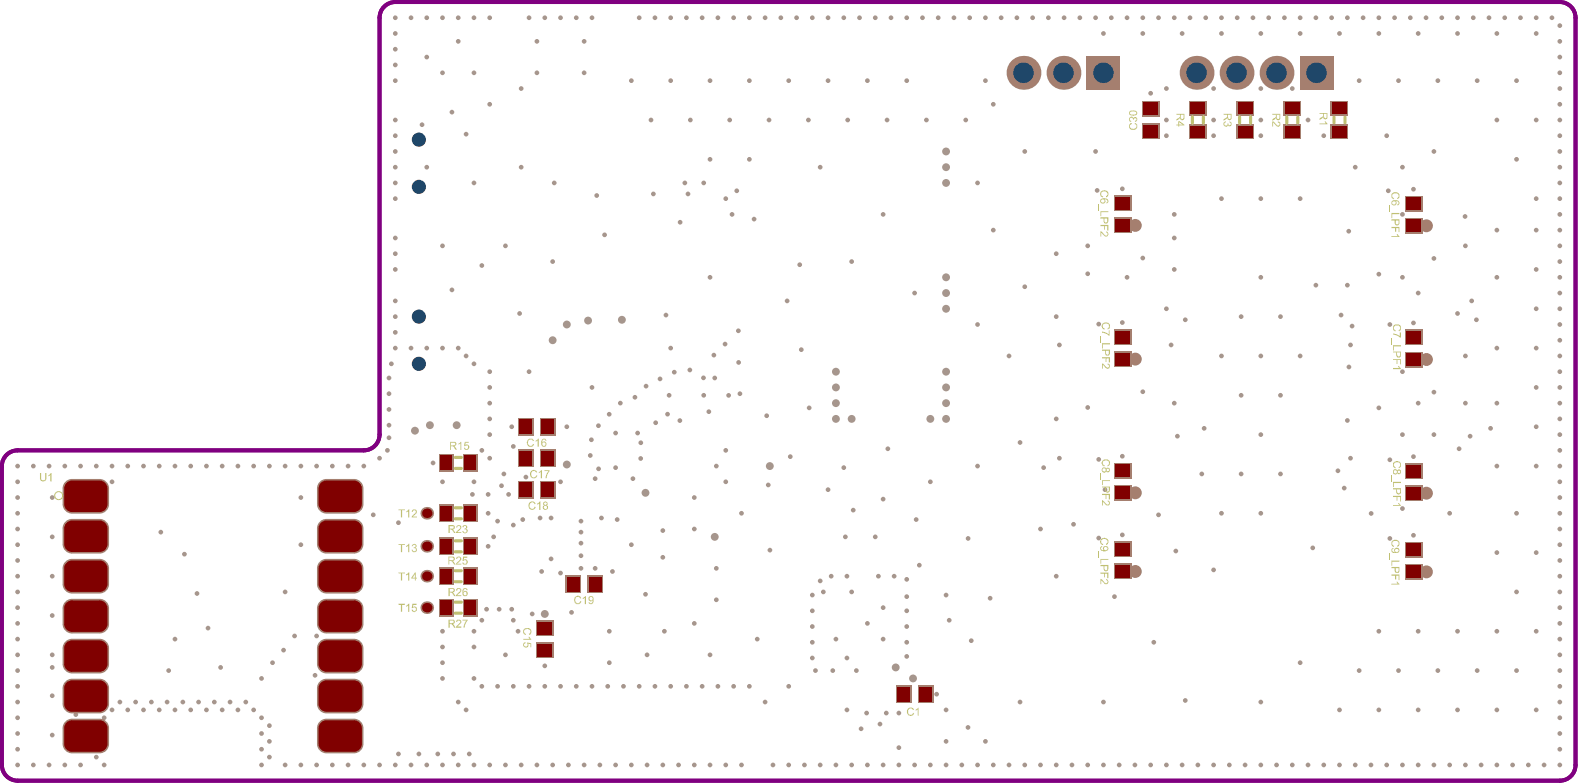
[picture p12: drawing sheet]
<svg xmlns="http://www.w3.org/2000/svg" width="334mm" height="166mm" viewBox="0 0 334 166" stroke-linecap="round" stroke-linejoin="round" font-family="sans-serif">
<path d="M81.3 1.4a3.3 3.3 0 0 1 2.3-1h246.4a3.3 3.3 0 0 1 3.4 3.4v158a3.3 3.3 0 0 1-3.4 3.3h-326.3a3.3 3.3 0 0 1-3.3-3.3v-63.2a3.3 3.3 0 0 1 3.3-3.4h73.3a3.3 3.3 0 0 0 3.3-3.3v-88.1a3.3 3.3 0 0 1 1-2.4z" fill="none" stroke="#800080" stroke-width=".85"/>
<g fill="#a6968d">
<circle cx="190.2" cy="158.1" r=".5"/>
<circle cx="190.2" cy="150.8" r=".5"/>
<circle cx="84.3" cy="110.5" r=".5"/>
<circle cx="122.9" cy="120.2" r=".5"/>
<circle cx="122.9" cy="117.5" r=".5"/>
<circle cx="122.9" cy="114.9" r=".5"/>
<circle cx="112.6" cy="129.8" r=".5"/>
<circle cx="101.9" cy="131.2" r=".5"/>
<circle cx="105.6" cy="128.8" r=".5"/>
<circle cx="102.9" cy="128.8" r=".5"/>
<circle cx="108.3" cy="128.8" r=".5"/>
<circle cx="107.6" cy="104.6" r=".5"/>
<circle cx="103.3" cy="104.6" r=".5"/>
<circle cx="99.9" cy="104.6" r=".5"/>
<circle cx="114.3" cy="109.5" r=".5"/>
<circle cx="114.6" cy="120.9" r=".5"/>
<circle cx="215.8" cy="148.5" r=".5"/>
<circle cx="250.8" cy="148.1" r=".5"/>
<circle cx="223.5" cy="121.9" r=".5"/>
<circle cx="235.8" cy="126.2" r=".5"/>
<circle cx="125.9" cy="101.2" r=".5"/>
<circle cx="156.3" cy="76.7" r=".5"/>
<circle cx="156.6" cy="83.3" r=".5"/>
<circle cx="126.6" cy="99.2" r=".5"/>
<circle cx="124.9" cy="96.3" r=".5"/>
<circle cx="125.1" cy="93" r=".5"/>
<circle cx="126.6" cy="90" r=".5"/>
<circle cx="128.9" cy="87.6" r=".5"/>
<circle cx="131.2" cy="85.3" r=".5"/>
<circle cx="134.3" cy="84" r=".5"/>
<circle cx="136.7" cy="81.7" r=".5"/>
<circle cx="139.6" cy="80.1" r=".5"/>
<circle cx="142.7" cy="78.7" r=".5"/>
<circle cx="146" cy="78.2" r=".5"/>
<circle cx="148.8" cy="79.9" r=".5"/>
<circle cx="151" cy="75.1" r=".5"/>
<circle cx="153.4" cy="72.8" r=".5"/>
<circle cx="154.2" cy="83.6" r=".5"/>
<circle cx="150" cy="87.1" r=".5"/>
<circle cx="143.8" cy="89" r=".5"/>
<circle cx="138.7" cy="89.4" r=".5"/>
<circle cx="135.6" cy="93.6" r=".5"/>
<circle cx="135.6" cy="97" r=".5"/>
<circle cx="130.6" cy="109.9" r=".5"/>
<circle cx="126.3" cy="41.3" r=".5"/>
<circle cx="191.8" cy="138.8" r=".5"/>
<circle cx="198.2" cy="146.8" r=".5"/>
<circle cx="15.7" cy="158.5" r=".5"/>
<circle cx="16" cy="151.1" r=".5"/>
<circle cx="20" cy="146.8" r=".5"/>
<circle cx="70.3" cy="115.2" r=".5"/>
<circle cx="74.3" cy="111.9" r=".5"/>
<circle cx="162.2" cy="87.9" r=".5"/>
<circle cx="162.9" cy="116.3" r=".5"/>
<circle cx="171.2" cy="86.3" r=".5"/>
<circle cx="67" cy="134.5" r=".5"/>
<circle cx="66.7" cy="142.8" r=".5"/>
<circle cx="63.7" cy="105.2" r=".5"/>
<circle cx="60.3" cy="125.2" r=".5"/>
<circle cx="63.7" cy="115.2" r=".5"/>
<circle cx="35.7" cy="141.8" r=".5"/>
<circle cx="46.7" cy="141.2" r=".5"/>
<circle cx="23.7" cy="101.9" r=".5"/>
<circle cx="37" cy="135.2" r=".5"/>
<circle cx="44" cy="132.8" r=".5"/>
<circle cx="41.7" cy="125.5" r=".5"/>
<circle cx="39" cy="117.2" r=".5"/>
<circle cx="34" cy="112.5" r=".5"/>
<circle cx="62.3" cy="134.5" r=".5"/>
<circle cx="60" cy="137.5" r=".5"/>
<circle cx="57.7" cy="140.2" r=".5"/>
<circle cx="55.3" cy="143.5" r=".5"/>
<circle cx="150.2" cy="58.6" r=".5"/>
<circle cx="180.2" cy="55.3" r=".5"/>
<circle cx="173.5" cy="35.4" r=".5"/>
<circle cx="186.9" cy="45.3" r=".5"/>
<circle cx="193.5" cy="62" r=".5"/>
<circle cx="277.7" cy="115.9" r=".5"/>
<circle cx="290.1" cy="108.6" r=".5"/>
<circle cx="133.6" cy="17.1" r=".5"/>
<circle cx="141.9" cy="17.1" r=".5"/>
<circle cx="137.7" cy="25.4" r=".5"/>
<circle cx="150.2" cy="17.1" r=".5"/>
<circle cx="146.1" cy="25.4" r=".5"/>
<circle cx="150.2" cy="33.7" r=".5"/>
<circle cx="158.5" cy="17.1" r=".5"/>
<circle cx="154.4" cy="25.4" r=".5"/>
<circle cx="158.5" cy="33.7" r=".5"/>
<circle cx="166.9" cy="17.1" r=".5"/>
<circle cx="162.7" cy="25.4" r=".5"/>
<circle cx="175.2" cy="17.1" r=".5"/>
<circle cx="171" cy="25.4" r=".5"/>
<circle cx="183.5" cy="17.1" r=".5"/>
<circle cx="179.4" cy="25.4" r=".5"/>
<circle cx="191.8" cy="17.1" r=".5"/>
<circle cx="187.7" cy="25.4" r=".5"/>
<circle cx="196" cy="25.4" r=".5"/>
<circle cx="208.5" cy="17.1" r=".5"/>
<circle cx="204.3" cy="25.4" r=".5"/>
<circle cx="123.6" cy="8.7" r=".5"/>
<circle cx="123.6" cy="15.4" r=".5"/>
<circle cx="113.6" cy="15.4" r=".5"/>
<circle cx="113.6" cy="8.7" r=".5"/>
<circle cx="110.3" cy="18.7" r=".5"/>
<circle cx="93.6" cy="15.4" r=".5"/>
<circle cx="100.3" cy="15.4" r=".5"/>
<circle cx="97" cy="8.7" r=".5"/>
<circle cx="90.3" cy="12.1" r=".5"/>
<circle cx="103.6" cy="22.1" r=".5"/>
<circle cx="95.6" cy="23.7" r=".5"/>
<circle cx="98.6" cy="28.4" r=".5"/>
<circle cx="89.3" cy="26.4" r=".5"/>
<circle cx="90.3" cy="35.4" r=".5"/>
<circle cx="100.3" cy="38.7" r=".5"/>
<circle cx="110.3" cy="35.4" r=".5"/>
<circle cx="117.3" cy="38.7" r=".5"/>
<circle cx="95.6" cy="61.3" r=".5"/>
<circle cx="93.6" cy="52" r=".5"/>
<circle cx="106.9" cy="52" r=".5"/>
<circle cx="116.9" cy="55.3" r=".5"/>
<circle cx="109.9" cy="66.3" r=".5"/>
<circle cx="154.9" cy="45.3" r=".5"/>
<circle cx="127.9" cy="49.7" r=".5"/>
<circle cx="143.9" cy="47" r=".5"/>
<circle cx="159.5" cy="46.3" r=".5"/>
<circle cx="206.8" cy="68.6" r=".5"/>
<circle cx="196.8" cy="101.9" r=".5"/>
<circle cx="153.6" cy="95.2" r=".5"/>
<circle cx="133.9" cy="101.2" r=".5"/>
<circle cx="134.9" cy="91.6" r=".5"/>
<circle cx="141.2" cy="87.6" r=".5"/>
<circle cx="167.2" cy="96.6" r=".5"/>
<circle cx="146.9" cy="111.9" r=".5"/>
<circle cx="146.9" cy="105.2" r=".5"/>
<circle cx="153.6" cy="101.9" r=".5"/>
<circle cx="156.9" cy="108.6" r=".5"/>
<circle cx="162.5" cy="102.6" r=".5"/>
<circle cx="122.9" cy="112.5" r=".5"/>
<circle cx="133.6" cy="115.2" r=".5"/>
<circle cx="106.9" cy="138.5" r=".5"/>
<circle cx="136.9" cy="138.5" r=".5"/>
<circle cx="146.9" cy="131.8" r=".5"/>
<circle cx="150.2" cy="138.5" r=".5"/>
<circle cx="160.2" cy="135.2" r=".5"/>
<circle cx="179.2" cy="150.1" r=".5"/>
<circle cx="166.9" cy="145.1" r=".5"/>
<circle cx="111.9" cy="78.6" r=".5"/>
<circle cx="119.9" cy="90.3" r=".5"/>
<circle cx="125.3" cy="81.9" r=".5"/>
<circle cx="141.9" cy="73.6" r=".5"/>
<circle cx="151.2" cy="79.9" r=".5"/>
<circle cx="156.2" cy="70" r=".5"/>
<circle cx="140.9" cy="66.6" r=".5"/>
<circle cx="169.5" cy="74" r=".5"/>
<circle cx="166.5" cy="63.6" r=".5"/>
<circle cx="169.2" cy="56" r=".5"/>
<circle cx="178.9" cy="113.5" r=".5"/>
<circle cx="175.2" cy="103.6" r=".5"/>
<circle cx="187.8" cy="94.9" r=".5"/>
<circle cx="178.5" cy="98.9" r=".5"/>
<circle cx="180.5" cy="107.9" r=".5"/>
<circle cx="185.2" cy="113.5" r=".5"/>
<circle cx="206.8" cy="38.7" r=".5"/>
<circle cx="210.2" cy="22.1" r=".5"/>
<circle cx="216.8" cy="32" r=".5"/>
<circle cx="210.2" cy="48.7" r=".5"/>
<circle cx="213.5" cy="75.3" r=".5"/>
<circle cx="206.8" cy="98.6" r=".5"/>
<circle cx="220.1" cy="111.9" r=".5"/>
<circle cx="186.9" cy="128.5" r=".5"/>
<circle cx="186.9" cy="135.2" r=".5"/>
<circle cx="180.2" cy="125.2" r=".5"/>
<circle cx="176.9" cy="135.2" r=".5"/>
<circle cx="183.5" cy="131.8" r=".5"/>
<circle cx="205.5" cy="135.5" r=".5"/>
<circle cx="200.8" cy="131.2" r=".5"/>
<circle cx="194.5" cy="119.5" r=".5"/>
<circle cx="204.8" cy="113.9" r=".5"/>
<circle cx="248.8" cy="116.5" r=".5"/>
<circle cx="231.8" cy="32" r=".5"/>
<circle cx="238.5" cy="58.6" r=".5"/>
<circle cx="246.8" cy="65.3" r=".5"/>
<circle cx="216.8" cy="60.6" r=".5"/>
<circle cx="284.4" cy="103.2" r=".5"/>
<circle cx="258.4" cy="42" r=".5"/>
<circle cx="258.4" cy="75.3" r=".5"/>
<circle cx="254.3" cy="100.2" r=".5"/>
<circle cx="258.4" cy="108.6" r=".5"/>
<circle cx="266.8" cy="42" r=".5"/>
<circle cx="266.8" cy="58.6" r=".5"/>
<circle cx="262.6" cy="67" r=".5"/>
<circle cx="266.8" cy="75.3" r=".5"/>
<circle cx="262.6" cy="83.6" r=".5"/>
<circle cx="266.8" cy="91.9" r=".5"/>
<circle cx="262.6" cy="100.2" r=".5"/>
<circle cx="266.8" cy="108.6" r=".5"/>
<circle cx="275.1" cy="42" r=".5"/>
<circle cx="270.9" cy="67" r=".5"/>
<circle cx="275.1" cy="75.3" r=".5"/>
<circle cx="270.9" cy="83.6" r=".5"/>
<circle cx="270.9" cy="100.2" r=".5"/>
<circle cx="276.7" cy="25.4" r=".5"/>
<circle cx="296.7" cy="107.6" r=".5"/>
<circle cx="250.8" cy="67.6" r=".5"/>
<circle cx="248.4" cy="50.3" r=".5"/>
<circle cx="193.8" cy="109.9" r=".5"/>
<circle cx="227.1" cy="110.9" r=".5"/>
<circle cx="245.1" cy="108.9" r=".5"/>
<circle cx="233.8" cy="103.6" r=".5"/>
<circle cx="249.1" cy="92.2" r=".5"/>
<circle cx="215.8" cy="93.6" r=".5"/>
<circle cx="223.5" cy="88.6" r=".5"/>
<circle cx="220.8" cy="98.9" r=".5"/>
<circle cx="224.1" cy="96.9" r=".5"/>
<circle cx="254.8" cy="90.6" r=".5"/>
<circle cx="248.4" cy="85.3" r=".5"/>
<circle cx="247.8" cy="73" r=".5"/>
<circle cx="224.1" cy="73" r=".5"/>
<circle cx="223.5" cy="67" r=".5"/>
<circle cx="230.1" cy="52" r=".5"/>
<circle cx="223.5" cy="53.7" r=".5"/>
<circle cx="248.4" cy="57" r=".5"/>
<circle cx="248.4" cy="45.3" r=".5"/>
<circle cx="275.1" cy="140.2" r=".5"/>
<circle cx="266.8" cy="148.5" r=".5"/>
<circle cx="233.5" cy="148.5" r=".5"/>
<circle cx="209.5" cy="126.5" r=".5"/>
<circle cx="244.1" cy="135.8" r=".5"/>
<circle cx="256.8" cy="120.5" r=".5"/>
<circle cx="200.2" cy="125.9" r=".5"/>
<circle cx="306.7" cy="108.6" r=".5"/>
<circle cx="283.1" cy="99.6" r=".5"/>
<circle cx="285.7" cy="96.9" r=".5"/>
<circle cx="285.4" cy="77.6" r=".5"/>
<circle cx="296.7" cy="78.6" r=".5"/>
<circle cx="300.1" cy="85.3" r=".5"/>
<circle cx="296.7" cy="91.9" r=".5"/>
<circle cx="303.4" cy="91.9" r=".5"/>
<circle cx="311" cy="92.2" r=".5"/>
<circle cx="308.7" cy="94.9" r=".5"/>
<circle cx="285.1" cy="88.9" r=".5"/>
<circle cx="315.4" cy="90.6" r=".5"/>
<circle cx="316.7" cy="85.3" r=".5"/>
<circle cx="310" cy="85.3" r=".5"/>
<circle cx="310" cy="75.3" r=".5"/>
<circle cx="300.1" cy="62" r=".5"/>
<circle cx="296.7" cy="58.6" r=".5"/>
<circle cx="308.4" cy="66.3" r=".5"/>
<circle cx="311.4" cy="63.6" r=".5"/>
<circle cx="312.4" cy="67.6" r=".5"/>
<circle cx="283.7" cy="66.6" r=".5"/>
<circle cx="286.1" cy="69" r=".5"/>
<circle cx="285.7" cy="73" r=".5"/>
<circle cx="278.4" cy="60.3" r=".5"/>
<circle cx="285.1" cy="60.3" r=".5"/>
<circle cx="285.4" cy="48.9" r=".5"/>
<circle cx="296.7" cy="45.3" r=".5"/>
<circle cx="316.7" cy="58.6" r=".5"/>
<circle cx="310" cy="52" r=".5"/>
<circle cx="310" cy="45.8" r=".5"/>
<circle cx="246.8" cy="18.7" r=".5"/>
<circle cx="256.8" cy="18.7" r=".5"/>
<circle cx="266.8" cy="18.7" r=".5"/>
<circle cx="273.4" cy="18.7" r=".5"/>
<circle cx="293.4" cy="28.7" r=".5"/>
<circle cx="296.7" cy="35.4" r=".5"/>
<circle cx="286.7" cy="35.4" r=".5"/>
<circle cx="303.4" cy="32" r=".5"/>
<circle cx="246.8" cy="28.7" r=".5"/>
<circle cx="256.8" cy="28.7" r=".5"/>
<circle cx="266.8" cy="28.7" r=".5"/>
<circle cx="280.1" cy="28.7" r=".5"/>
<circle cx="246.8" cy="25.4" r=".5"/>
<circle cx="256.8" cy="25.4" r=".5"/>
<circle cx="266.8" cy="25.4" r=".5"/>
<circle cx="200.2" cy="156.8" r=".5"/>
<circle cx="208.5" cy="156.8" r=".5"/>
<circle cx="204.8" cy="153.8" r=".5"/>
<circle cx="316.7" cy="48.7" r=".5"/>
<circle cx="325" cy="48.7" r=".5"/>
<circle cx="325" cy="57" r=".5"/>
<circle cx="316.7" cy="73.6" r=".5"/>
<circle cx="316.7" cy="98.6" r=".5"/>
<circle cx="325" cy="98.6" r=".5"/>
<circle cx="325" cy="90.3" r=".5"/>
<circle cx="325" cy="81.9" r=".5"/>
<circle cx="325" cy="73.6" r=".5"/>
<circle cx="325" cy="65.3" r=".5"/>
<circle cx="233.5" cy="7.1" r=".5"/>
<circle cx="241.8" cy="7.1" r=".5"/>
<circle cx="250.1" cy="7.1" r=".5"/>
<circle cx="258.4" cy="7.1" r=".5"/>
<circle cx="266.8" cy="7.1" r=".5"/>
<circle cx="275.1" cy="7.1" r=".5"/>
<circle cx="283.4" cy="7.1" r=".5"/>
<circle cx="325" cy="7.1" r=".5"/>
<circle cx="291.7" cy="7.1" r=".5"/>
<circle cx="300.1" cy="7.1" r=".5"/>
<circle cx="308.4" cy="7.1" r=".5"/>
<circle cx="316.7" cy="7.1" r=".5"/>
<circle cx="287.6" cy="17.1" r=".5"/>
<circle cx="295.9" cy="17.1" r=".5"/>
<circle cx="304.2" cy="17.1" r=".5"/>
<circle cx="312.5" cy="17.1" r=".5"/>
<circle cx="316.7" cy="25.4" r=".5"/>
<circle cx="320.9" cy="17.1" r=".5"/>
<circle cx="325" cy="25.4" r=".5"/>
<circle cx="320.9" cy="33.7" r=".5"/>
<circle cx="325" cy="42" r=".5"/>
<circle cx="200.2" cy="150.1" r=".5"/>
<circle cx="283.4" cy="150.1" r=".5"/>
<circle cx="291.7" cy="133.5" r=".5"/>
<circle cx="287.6" cy="141.8" r=".5"/>
<circle cx="291.7" cy="150.1" r=".5"/>
<circle cx="300.1" cy="133.5" r=".5"/>
<circle cx="295.9" cy="141.8" r=".5"/>
<circle cx="300.1" cy="150.1" r=".5"/>
<circle cx="308.4" cy="133.5" r=".5"/>
<circle cx="304.2" cy="141.8" r=".5"/>
<circle cx="308.4" cy="150.1" r=".5"/>
<circle cx="316.7" cy="116.9" r=".5"/>
<circle cx="316.7" cy="133.5" r=".5"/>
<circle cx="312.5" cy="141.8" r=".5"/>
<circle cx="316.7" cy="150.1" r=".5"/>
<circle cx="320.9" cy="108.6" r=".5"/>
<circle cx="325" cy="116.9" r=".5"/>
<circle cx="320.9" cy="125.2" r=".5"/>
<circle cx="325" cy="133.5" r=".5"/>
<circle cx="320.9" cy="141.8" r=".5"/>
<circle cx="325" cy="150.1" r=".5"/>
<circle cx="145.6" cy="41" r=".5"/>
<circle cx="138.2" cy="41" r=".5"/>
<circle cx="130.2" cy="91.6" r=".5"/>
<circle cx="130.2" cy="98.9" r=".5"/>
<circle cx="148.9" cy="83.6" r=".5"/>
<circle cx="141.6" cy="83.6" r=".5"/>
<circle cx="103.6" cy="96.9" r=".5"/>
<circle cx="101.9" cy="95.2" r=".5"/>
<circle cx="128.6" cy="145.1" r=".5"/>
<circle cx="131.9" cy="145.1" r=".5"/>
<circle cx="135.2" cy="145.1" r=".5"/>
<circle cx="138.6" cy="145.1" r=".5"/>
<circle cx="141.9" cy="145.1" r=".5"/>
<circle cx="125.3" cy="145.1" r=".5"/>
<circle cx="121.9" cy="145.1" r=".5"/>
<circle cx="118.6" cy="145.1" r=".5"/>
<circle cx="115.3" cy="145.1" r=".5"/>
<circle cx="111.9" cy="145.1" r=".5"/>
<circle cx="145.2" cy="145.1" r=".5"/>
<circle cx="148.6" cy="145.1" r=".5"/>
<circle cx="151.9" cy="145.1" r=".5"/>
<circle cx="155.2" cy="145.1" r=".5"/>
<circle cx="158.5" cy="145.1" r=".5"/>
<circle cx="161.9" cy="148.5" r=".5"/>
<circle cx="108.6" cy="145.1" r=".5"/>
<circle cx="105.3" cy="145.1" r=".5"/>
<circle cx="101.9" cy="145.1" r=".5"/>
<circle cx="100.3" cy="143.5" r=".5"/>
<circle cx="98.6" cy="150.1" r=".5"/>
<circle cx="97" cy="148.5" r=".5"/>
<circle cx="93.6" cy="143.5" r=".5"/>
<circle cx="93.6" cy="140.2" r=".5"/>
<circle cx="100.3" cy="136.8" r=".5"/>
<circle cx="100.3" cy="133.5" r=".5"/>
<circle cx="93.6" cy="136.8" r=".5"/>
<circle cx="93.6" cy="133.5" r=".5"/>
<circle cx="100.3" cy="101.9" r=".5"/>
<circle cx="93.6" cy="101.9" r=".5"/>
<circle cx="82.3" cy="92.6" r=".5"/>
<circle cx="82.3" cy="89.9" r=".5"/>
<circle cx="82.3" cy="86.6" r=".5"/>
<circle cx="82.3" cy="83.3" r=".5"/>
<circle cx="82.3" cy="79.9" r=".5"/>
<circle cx="82.8" cy="76.9" r=".5"/>
<circle cx="82" cy="95.2" r=".5"/>
<circle cx="80.3" cy="96.9" r=".5"/>
<circle cx="77" cy="98.6" r=".5"/>
<circle cx="73.6" cy="98.6" r=".5"/>
<circle cx="70.3" cy="98.6" r=".5"/>
<circle cx="67" cy="98.6" r=".5"/>
<circle cx="63.7" cy="98.6" r=".5"/>
<circle cx="60.3" cy="98.6" r=".5"/>
<circle cx="57" cy="98.6" r=".5"/>
<circle cx="53.7" cy="98.6" r=".5"/>
<circle cx="50.3" cy="98.6" r=".5"/>
<circle cx="103.6" cy="91.9" r=".5"/>
<circle cx="103.6" cy="88.6" r=".5"/>
<circle cx="103.6" cy="85.3" r=".5"/>
<circle cx="103.6" cy="81.9" r=".5"/>
<circle cx="103.6" cy="78.6" r=".5"/>
<circle cx="100.3" cy="76.9" r=".5"/>
<circle cx="98.6" cy="75.3" r=".5"/>
<circle cx="97" cy="73.6" r=".5"/>
<circle cx="93.6" cy="73.6" r=".5"/>
<circle cx="90.3" cy="73.6" r=".5"/>
<circle cx="87" cy="73.6" r=".5"/>
<circle cx="83.6" cy="73.6" r=".5"/>
<circle cx="83.6" cy="70.3" r=".5"/>
<circle cx="83.6" cy="67" r=".5"/>
<circle cx="83.6" cy="63.6" r=".5"/>
<circle cx="83.6" cy="57" r=".5"/>
<circle cx="83.6" cy="53.7" r=".5"/>
<circle cx="83.6" cy="50.3" r=".5"/>
<circle cx="83.6" cy="42" r=".5"/>
<circle cx="83.6" cy="38.7" r=".5"/>
<circle cx="83.6" cy="35.4" r=".5"/>
<circle cx="83.6" cy="32" r=".5"/>
<circle cx="83.6" cy="28.7" r=".5"/>
<circle cx="83.6" cy="25.4" r=".5"/>
<circle cx="83.6" cy="17.1" r=".5"/>
<circle cx="83.6" cy="13.7" r=".5"/>
<circle cx="83.6" cy="10.4" r=".5"/>
<circle cx="83.6" cy="7.1" r=".5"/>
<circle cx="83.6" cy="3.8" r=".5"/>
<circle cx="87" cy="3.8" r=".5"/>
<circle cx="90.3" cy="3.8" r=".5"/>
<circle cx="93.6" cy="3.8" r=".5"/>
<circle cx="97" cy="3.8" r=".5"/>
<circle cx="100.3" cy="3.8" r=".5"/>
<circle cx="103.6" cy="3.8" r=".5"/>
<circle cx="111.9" cy="3.8" r=".5"/>
<circle cx="115.3" cy="3.8" r=".5"/>
<circle cx="118.6" cy="3.8" r=".5"/>
<circle cx="121.9" cy="3.8" r=".5"/>
<circle cx="125.3" cy="3.8" r=".5"/>
<circle cx="135.2" cy="3.8" r=".5"/>
<circle cx="138.6" cy="3.8" r=".5"/>
<circle cx="141.9" cy="3.8" r=".5"/>
<circle cx="145.2" cy="3.8" r=".5"/>
<circle cx="175.2" cy="3.8" r=".5"/>
<circle cx="171.9" cy="3.8" r=".5"/>
<circle cx="168.5" cy="3.8" r=".5"/>
<circle cx="165.2" cy="3.8" r=".5"/>
<circle cx="161.9" cy="3.8" r=".5"/>
<circle cx="148.6" cy="3.8" r=".5"/>
<circle cx="151.9" cy="3.8" r=".5"/>
<circle cx="155.2" cy="3.8" r=".5"/>
<circle cx="158.5" cy="3.8" r=".5"/>
<circle cx="205.2" cy="3.8" r=".5"/>
<circle cx="201.8" cy="3.8" r=".5"/>
<circle cx="198.5" cy="3.8" r=".5"/>
<circle cx="195.2" cy="3.8" r=".5"/>
<circle cx="191.8" cy="3.8" r=".5"/>
<circle cx="178.5" cy="3.8" r=".5"/>
<circle cx="181.9" cy="3.8" r=".5"/>
<circle cx="185.2" cy="3.8" r=".5"/>
<circle cx="188.5" cy="3.8" r=".5"/>
<circle cx="235.1" cy="3.8" r=".5"/>
<circle cx="231.8" cy="3.8" r=".5"/>
<circle cx="228.5" cy="3.8" r=".5"/>
<circle cx="225.1" cy="3.8" r=".5"/>
<circle cx="221.8" cy="3.8" r=".5"/>
<circle cx="208.5" cy="3.8" r=".5"/>
<circle cx="211.8" cy="3.8" r=".5"/>
<circle cx="215.2" cy="3.8" r=".5"/>
<circle cx="218.5" cy="3.8" r=".5"/>
<circle cx="265.1" cy="3.8" r=".5"/>
<circle cx="261.8" cy="3.8" r=".5"/>
<circle cx="258.4" cy="3.8" r=".5"/>
<circle cx="255.1" cy="3.8" r=".5"/>
<circle cx="251.8" cy="3.8" r=".5"/>
<circle cx="238.5" cy="3.8" r=".5"/>
<circle cx="241.8" cy="3.8" r=".5"/>
<circle cx="245.1" cy="3.8" r=".5"/>
<circle cx="248.4" cy="3.8" r=".5"/>
<circle cx="295.1" cy="3.8" r=".5"/>
<circle cx="291.7" cy="3.8" r=".5"/>
<circle cx="288.4" cy="3.8" r=".5"/>
<circle cx="285.1" cy="3.8" r=".5"/>
<circle cx="281.7" cy="3.8" r=".5"/>
<circle cx="268.4" cy="3.8" r=".5"/>
<circle cx="271.8" cy="3.8" r=".5"/>
<circle cx="275.1" cy="3.8" r=".5"/>
<circle cx="278.4" cy="3.8" r=".5"/>
<circle cx="325" cy="3.8" r=".5"/>
<circle cx="321.7" cy="3.8" r=".5"/>
<circle cx="318.4" cy="3.8" r=".5"/>
<circle cx="315" cy="3.8" r=".5"/>
<circle cx="311.7" cy="3.8" r=".5"/>
<circle cx="298.4" cy="3.8" r=".5"/>
<circle cx="301.7" cy="3.8" r=".5"/>
<circle cx="305" cy="3.8" r=".5"/>
<circle cx="308.4" cy="3.8" r=".5"/>
<circle cx="328.4" cy="3.8" r=".5"/>
<circle cx="330" cy="5.4" r=".5"/>
<circle cx="330" cy="8.7" r=".5"/>
<circle cx="330" cy="12.1" r=".5"/>
<circle cx="330" cy="15.4" r=".5"/>
<circle cx="330" cy="18.7" r=".5"/>
<circle cx="330" cy="38.7" r=".5"/>
<circle cx="330" cy="35.4" r=".5"/>
<circle cx="330" cy="32" r=".5"/>
<circle cx="330" cy="28.7" r=".5"/>
<circle cx="330" cy="25.4" r=".5"/>
<circle cx="330" cy="22.1" r=".5"/>
<circle cx="330" cy="58.6" r=".5"/>
<circle cx="330" cy="55.3" r=".5"/>
<circle cx="330" cy="52" r=".5"/>
<circle cx="330" cy="48.7" r=".5"/>
<circle cx="330" cy="45.3" r=".5"/>
<circle cx="330" cy="42" r=".5"/>
<circle cx="330" cy="78.6" r=".5"/>
<circle cx="330" cy="75.3" r=".5"/>
<circle cx="330" cy="72" r=".5"/>
<circle cx="330" cy="68.6" r=".5"/>
<circle cx="330" cy="65.3" r=".5"/>
<circle cx="330" cy="62" r=".5"/>
<circle cx="330" cy="98.6" r=".5"/>
<circle cx="330" cy="95.2" r=".5"/>
<circle cx="330" cy="91.9" r=".5"/>
<circle cx="330" cy="88.6" r=".5"/>
<circle cx="330" cy="85.3" r=".5"/>
<circle cx="330" cy="81.9" r=".5"/>
<circle cx="330" cy="118.5" r=".5"/>
<circle cx="330" cy="115.2" r=".5"/>
<circle cx="330" cy="111.9" r=".5"/>
<circle cx="330" cy="108.6" r=".5"/>
<circle cx="330" cy="105.2" r=".5"/>
<circle cx="330" cy="101.9" r=".5"/>
<circle cx="330" cy="138.5" r=".5"/>
<circle cx="330" cy="135.2" r=".5"/>
<circle cx="330" cy="131.8" r=".5"/>
<circle cx="330" cy="128.5" r=".5"/>
<circle cx="330" cy="125.2" r=".5"/>
<circle cx="330" cy="121.9" r=".5"/>
<circle cx="330" cy="158.5" r=".5"/>
<circle cx="330" cy="155.1" r=".5"/>
<circle cx="330" cy="151.8" r=".5"/>
<circle cx="330" cy="148.5" r=".5"/>
<circle cx="330" cy="145.1" r=".5"/>
<circle cx="330" cy="141.8" r=".5"/>
<circle cx="3.7" cy="101.9" r=".5"/>
<circle cx="3.7" cy="121.9" r=".5"/>
<circle cx="3.7" cy="118.5" r=".5"/>
<circle cx="3.7" cy="115.2" r=".5"/>
<circle cx="3.7" cy="111.9" r=".5"/>
<circle cx="3.7" cy="108.6" r=".5"/>
<circle cx="3.7" cy="105.2" r=".5"/>
<circle cx="3.7" cy="141.8" r=".5"/>
<circle cx="3.7" cy="138.5" r=".5"/>
<circle cx="3.7" cy="135.2" r=".5"/>
<circle cx="3.7" cy="131.8" r=".5"/>
<circle cx="3.7" cy="128.5" r=".5"/>
<circle cx="3.7" cy="125.2" r=".5"/>
<circle cx="3.7" cy="145.1" r=".5"/>
<circle cx="3.7" cy="148.5" r=".5"/>
<circle cx="3.7" cy="151.8" r=".5"/>
<circle cx="3.7" cy="155.1" r=".5"/>
<circle cx="3.7" cy="158.5" r=".5"/>
<circle cx="47" cy="98.6" r=".5"/>
<circle cx="43.7" cy="98.6" r=".5"/>
<circle cx="40.3" cy="98.6" r=".5"/>
<circle cx="37" cy="98.6" r=".5"/>
<circle cx="33.7" cy="98.6" r=".5"/>
<circle cx="30.4" cy="98.6" r=".5"/>
<circle cx="27" cy="98.6" r=".5"/>
<circle cx="23.7" cy="98.6" r=".5"/>
<circle cx="20.4" cy="98.6" r=".5"/>
<circle cx="17" cy="98.6" r=".5"/>
<circle cx="13.7" cy="98.6" r=".5"/>
<circle cx="10.4" cy="98.6" r=".5"/>
<circle cx="7.1" cy="98.6" r=".5"/>
<circle cx="3.7" cy="98.6" r=".5"/>
<circle cx="17" cy="161.8" r=".5"/>
<circle cx="13.7" cy="161.8" r=".5"/>
<circle cx="10.4" cy="161.8" r=".5"/>
<circle cx="7.1" cy="161.8" r=".5"/>
<circle cx="3.7" cy="161.8" r=".5"/>
<circle cx="60.3" cy="161.8" r=".5"/>
<circle cx="63.7" cy="161.8" r=".5"/>
<circle cx="110.3" cy="161.8" r=".5"/>
<circle cx="106.9" cy="161.8" r=".5"/>
<circle cx="103.6" cy="161.8" r=".5"/>
<circle cx="100.3" cy="161.8" r=".5"/>
<circle cx="97" cy="161.8" r=".5"/>
<circle cx="93.6" cy="161.8" r=".5"/>
<circle cx="90.3" cy="161.8" r=".5"/>
<circle cx="87" cy="161.8" r=".5"/>
<circle cx="83.6" cy="161.8" r=".5"/>
<circle cx="80.3" cy="161.8" r=".5"/>
<circle cx="77" cy="161.8" r=".5"/>
<circle cx="73.6" cy="161.8" r=".5"/>
<circle cx="70.3" cy="161.8" r=".5"/>
<circle cx="67" cy="161.8" r=".5"/>
<circle cx="156.9" cy="161.8" r=".5"/>
<circle cx="153.6" cy="161.8" r=".5"/>
<circle cx="150.2" cy="161.8" r=".5"/>
<circle cx="146.9" cy="161.8" r=".5"/>
<circle cx="143.6" cy="161.8" r=".5"/>
<circle cx="140.2" cy="161.8" r=".5"/>
<circle cx="136.9" cy="161.8" r=".5"/>
<circle cx="133.6" cy="161.8" r=".5"/>
<circle cx="130.2" cy="161.8" r=".5"/>
<circle cx="126.9" cy="161.8" r=".5"/>
<circle cx="123.6" cy="161.8" r=".5"/>
<circle cx="120.3" cy="161.8" r=".5"/>
<circle cx="116.9" cy="161.8" r=".5"/>
<circle cx="113.6" cy="161.8" r=".5"/>
<circle cx="163.5" cy="161.8" r=".5"/>
<circle cx="166.9" cy="161.8" r=".5"/>
<circle cx="170.2" cy="161.8" r=".5"/>
<circle cx="173.5" cy="161.8" r=".5"/>
<circle cx="176.9" cy="161.8" r=".5"/>
<circle cx="180.2" cy="161.8" r=".5"/>
<circle cx="183.5" cy="161.8" r=".5"/>
<circle cx="186.9" cy="161.8" r=".5"/>
<circle cx="190.2" cy="161.8" r=".5"/>
<circle cx="236.8" cy="161.8" r=".5"/>
<circle cx="233.5" cy="161.8" r=".5"/>
<circle cx="230.1" cy="161.8" r=".5"/>
<circle cx="226.8" cy="161.8" r=".5"/>
<circle cx="223.5" cy="161.8" r=".5"/>
<circle cx="220.1" cy="161.8" r=".5"/>
<circle cx="216.8" cy="161.8" r=".5"/>
<circle cx="213.5" cy="161.8" r=".5"/>
<circle cx="210.2" cy="161.8" r=".5"/>
<circle cx="206.8" cy="161.8" r=".5"/>
<circle cx="203.5" cy="161.8" r=".5"/>
<circle cx="200.2" cy="161.8" r=".5"/>
<circle cx="196.8" cy="161.8" r=".5"/>
<circle cx="193.5" cy="161.8" r=".5"/>
<circle cx="283.4" cy="161.8" r=".5"/>
<circle cx="280.1" cy="161.8" r=".5"/>
<circle cx="276.7" cy="161.8" r=".5"/>
<circle cx="273.4" cy="161.8" r=".5"/>
<circle cx="270.1" cy="161.8" r=".5"/>
<circle cx="266.8" cy="161.8" r=".5"/>
<circle cx="263.4" cy="161.8" r=".5"/>
<circle cx="260.1" cy="161.8" r=".5"/>
<circle cx="256.8" cy="161.8" r=".5"/>
<circle cx="253.4" cy="161.8" r=".5"/>
<circle cx="250.1" cy="161.8" r=".5"/>
<circle cx="246.8" cy="161.8" r=".5"/>
<circle cx="243.5" cy="161.8" r=".5"/>
<circle cx="240.1" cy="161.8" r=".5"/>
<circle cx="286.7" cy="161.8" r=".5"/>
<circle cx="290.1" cy="161.8" r=".5"/>
<circle cx="293.4" cy="161.8" r=".5"/>
<circle cx="296.7" cy="161.8" r=".5"/>
<circle cx="300.1" cy="161.8" r=".5"/>
<circle cx="303.4" cy="161.8" r=".5"/>
<circle cx="306.7" cy="161.8" r=".5"/>
<circle cx="310" cy="161.8" r=".5"/>
<circle cx="313.4" cy="161.8" r=".5"/>
<circle cx="316.7" cy="161.8" r=".5"/>
<circle cx="320" cy="161.8" r=".5"/>
<circle cx="323.4" cy="161.8" r=".5"/>
<circle cx="326.7" cy="161.8" r=".5"/>
<circle cx="330" cy="161.8" r=".5"/>
<circle cx="155.9" cy="40.3" r=".5"/>
<circle cx="20.4" cy="153.5" r=".5"/>
<circle cx="20.4" cy="156.8" r=".5"/>
<circle cx="20.4" cy="160.1" r=".5"/>
<circle cx="22" cy="158.5" r=".5"/>
<circle cx="22" cy="155.1" r=".5"/>
<circle cx="22" cy="151.8" r=".5"/>
<circle cx="57" cy="153.5" r=".5"/>
<circle cx="25.4" cy="148.5" r=".5"/>
<circle cx="28.7" cy="148.5" r=".5"/>
<circle cx="32" cy="148.5" r=".5"/>
<circle cx="35.4" cy="148.5" r=".5"/>
<circle cx="38.7" cy="148.5" r=".5"/>
<circle cx="42" cy="148.5" r=".5"/>
<circle cx="45.3" cy="148.5" r=".5"/>
<circle cx="48.7" cy="148.5" r=".5"/>
<circle cx="52" cy="148.5" r=".5"/>
<circle cx="57" cy="156.8" r=".5"/>
<circle cx="57" cy="160.1" r=".5"/>
<circle cx="22" cy="161.8" r=".5"/>
<circle cx="23.7" cy="150.1" r=".5"/>
<circle cx="27" cy="150.1" r=".5"/>
<circle cx="30.4" cy="150.1" r=".5"/>
<circle cx="33.7" cy="150.1" r=".5"/>
<circle cx="37" cy="150.1" r=".5"/>
<circle cx="40.3" cy="150.1" r=".5"/>
<circle cx="43.7" cy="150.1" r=".5"/>
<circle cx="47" cy="150.1" r=".5"/>
<circle cx="50.3" cy="150.1" r=".5"/>
<circle cx="53.7" cy="150.1" r=".5"/>
<circle cx="55.3" cy="151.8" r=".5"/>
<circle cx="55.3" cy="155.1" r=".5"/>
<circle cx="55.3" cy="158.5" r=".5"/>
<circle cx="55.3" cy="161.8" r=".5"/>
<circle cx="119.9" cy="68.6" r=".83"/>
<circle cx="182.2" cy="154.1" r=".5"/>
<circle cx="101.9" cy="56.2" r=".5"/>
<circle cx="104.4" cy="113.5" r=".5"/>
<circle cx="108.6" cy="111" r=".5"/>
<circle cx="110.6" cy="109.9" r=".5"/>
<circle cx="116.6" cy="109.5" r=".5"/>
<circle cx="103.3" cy="115.5" r=".5"/>
<circle cx="108.6" cy="94.4" r=".5"/>
<circle cx="106.1" cy="102.7" r=".5"/>
<circle cx="105.3" cy="110.2" r=".5"/>
<circle cx="103.3" cy="108.6" r=".5"/>
<circle cx="109.6" cy="133.5" r=".5"/>
<circle cx="11.1" cy="141.2" r=".5"/>
<circle cx="111.3" cy="100.9" r=".5"/>
<circle cx="106.6" cy="100.2" r=".5"/>
<circle cx="118.6" cy="101.9" r=".5"/>
<circle cx="136.6" cy="125.7" r=".5"/>
<circle cx="140.6" cy="133.5" r=".5"/>
<circle cx="151.6" cy="120.2" r=".5"/>
<circle cx="128.9" cy="133.5" r=".5"/>
<circle cx="140.2" cy="112.2" r=".5"/>
<circle cx="140.2" cy="117.9" r=".5"/>
<circle cx="196.8" cy="88.6" r=".83"/>
<circle cx="200.2" cy="88.6" r=".83"/>
<circle cx="200.2" cy="85.3" r=".83"/>
<circle cx="200.2" cy="81.9" r=".83"/>
<circle cx="200.2" cy="78.6" r=".83"/>
<circle cx="176.9" cy="78.6" r=".83"/>
<circle cx="176.9" cy="81.9" r=".83"/>
<circle cx="176.9" cy="85.3" r=".83"/>
<circle cx="191.8" cy="135.8" r=".5"/>
<circle cx="189.5" cy="141.2" r=".83"/>
<circle cx="193.2" cy="143.5" r=".83"/>
<circle cx="151.6" cy="98.6" r=".5"/>
<circle cx="91" cy="89.9" r=".83"/>
<circle cx="87.8" cy="91.1" r=".83"/>
<circle cx="291.7" cy="58" r=".5"/>
<circle cx="303.4" cy="54.7" r=".5"/>
<circle cx="11.1" cy="147.1" r=".5"/>
<circle cx="11.1" cy="155.5" r=".5"/>
<circle cx="79" cy="108.9" r=".5"/>
<circle cx="116.9" cy="72" r=".83"/>
<circle cx="124.4" cy="67.8" r=".83"/>
<circle cx="131.6" cy="67.6" r=".83"/>
<circle cx="200.2" cy="65.3" r=".83"/>
<circle cx="200.2" cy="62" r=".83"/>
<circle cx="200.2" cy="58.6" r=".83"/>
<circle cx="200.2" cy="38.7" r=".83"/>
<circle cx="200.2" cy="35.4" r=".83"/>
<circle cx="200.2" cy="32" r=".83"/>
<circle cx="176.9" cy="88.6" r=".83"/>
<circle cx="180.2" cy="88.6" r=".83"/>
<circle cx="96.6" cy="89.9" r=".83"/>
<circle cx="186.2" cy="153.1" r=".5"/>
<circle cx="183.4" cy="150.8" r=".5"/>
<circle cx="187.5" cy="150.8" r=".5"/>
<circle cx="99.3" cy="159.5" r=".5"/>
<circle cx="96" cy="159.5" r=".5"/>
<circle cx="92.6" cy="159.5" r=".5"/>
<circle cx="88.6" cy="159.5" r=".5"/>
<circle cx="84.3" cy="159.5" r=".5"/>
<circle cx="108.6" cy="131.2" r=".5"/>
<circle cx="118.6" cy="121.2" r=".5"/>
<circle cx="11.1" cy="105.2" r=".5"/>
<circle cx="11.1" cy="138.5" r=".5"/>
<circle cx="11.1" cy="130.2" r=".5"/>
<circle cx="11.1" cy="121.9" r=".5"/>
<circle cx="11" cy="113.5" r=".5"/>
<circle cx="91.6" cy="97.9" r=".5"/>
<circle cx="122.9" cy="110.2" r=".5"/>
<circle cx="151.6" cy="126.8" r=".5"/>
<circle cx="128.9" cy="140.2" r=".5"/>
<circle cx="230.1" cy="86.2" r=".5"/>
<circle cx="151.2" cy="113.5" r=".83"/>
<circle cx="294.1" cy="113.9" r=".5"/>
<circle cx="294.1" cy="97.2" r=".5"/>
<circle cx="301.8" cy="76" r=".83"/>
<circle cx="237.5" cy="96.5" r=".5"/>
<circle cx="230.1" cy="57.9" r=".5"/>
<circle cx="162.9" cy="98.6" r=".83"/>
<circle cx="181.2" cy="141.8" r=".5"/>
<circle cx="191.8" cy="126.2" r=".5"/>
<circle cx="294.1" cy="68.6" r=".5"/>
<circle cx="293.7" cy="40.3" r=".5"/>
<circle cx="303.4" cy="82.9" r=".5"/>
<circle cx="237.5" cy="39.9" r=".5"/>
<circle cx="186.9" cy="105.6" r=".5"/>
<circle cx="116.6" cy="118.2" r=".5"/>
<circle cx="185.9" cy="121.9" r=".5"/>
<circle cx="125.9" cy="120.2" r=".5"/>
<circle cx="240.2" cy="104.2" r=".83"/>
<circle cx="237.5" cy="113.1" r=".5"/>
<circle cx="291.7" cy="86.3" r=".5"/>
<circle cx="179.2" cy="139.2" r=".5"/>
<circle cx="108.3" cy="90.3" r=".5"/>
<circle cx="153.6" cy="42" r=".5"/>
<circle cx="237.5" cy="68.2" r=".5"/>
<circle cx="240.2" cy="47.7" r=".83"/>
<circle cx="148.9" cy="38.7" r=".5"/>
<circle cx="129.6" cy="120.9" r=".5"/>
<circle cx="232.5" cy="113.8" r=".5"/>
<circle cx="232.5" cy="97.2" r=".5"/>
<circle cx="240.2" cy="120.9" r=".83"/>
<circle cx="243.5" cy="19.7" r=".5"/>
<circle cx="241.8" cy="54.6" r=".5"/>
<circle cx="299.1" cy="40" r=".5"/>
<circle cx="136.6" cy="104.2" r=".83"/>
<circle cx="115.3" cy="129.8" r=".83"/>
<circle cx="240.2" cy="75.9" r=".83"/>
<circle cx="232.5" cy="68.5" r=".5"/>
<circle cx="232.1" cy="40.3" r=".5"/>
<circle cx="299.1" cy="113.2" r=".5"/>
<circle cx="299.1" cy="96.6" r=".5"/>
<circle cx="144.9" cy="38.7" r=".5"/>
<circle cx="179.2" cy="121.9" r=".5"/>
<circle cx="175.9" cy="121.9" r=".5"/>
<circle cx="173.5" cy="122.9" r=".5"/>
<circle cx="191.8" cy="122.5" r=".5"/>
<circle cx="115.3" cy="140.8" r=".5"/>
<circle cx="301.8" cy="47.8" r=".83"/>
<circle cx="127.3" cy="109.5" r=".5"/>
<circle cx="189.2" cy="121.9" r=".5"/>
<circle cx="174.2" cy="125.2" r=".5"/>
<circle cx="171.9" cy="125.9" r=".5"/>
<circle cx="171.9" cy="129.2" r=".5"/>
<circle cx="171.9" cy="139.2" r=".5"/>
<circle cx="171.9" cy="132.5" r=".5"/>
<circle cx="171.9" cy="135.8" r=".5"/>
<circle cx="241.8" cy="82.9" r=".5"/>
<circle cx="299.1" cy="68.3" r=".5"/>
<circle cx="119.9" cy="98.2" r=".83"/>
<circle cx="172.5" cy="141.8" r=".5"/>
<circle cx="176.2" cy="141.8" r=".5"/>
<circle cx="191.8" cy="129.2" r=".5"/>
<circle cx="191.8" cy="132.5" r=".5"/>
<circle cx="120.9" cy="129.5" r=".5"/>
<circle cx="301.8" cy="120.9" r=".83"/>
<circle cx="301.8" cy="104.3" r=".83"/>
</g>
<g fill="#a57f6f">
<circle cx="301.8" cy="76" r="1.37"/>
<circle cx="240.2" cy="104.2" r="1.37"/>
<circle cx="240.2" cy="47.7" r="1.37"/>
<circle cx="240.2" cy="120.9" r="1.37"/>
<circle cx="240.2" cy="75.9" r="1.37"/>
<circle cx="301.8" cy="47.8" r="1.37"/>
<circle cx="301.8" cy="120.9" r="1.37"/>
<circle cx="301.8" cy="104.3" r="1.37"/>
</g>
<path d="M275 11.8h7.1v7.2h-7.1z" fill-rule="evenodd" fill="#a57f6f"/>
<circle cx="278.5" cy="15.4" r="2.16" fill="#1f4769"/>
<circle cx="270.1" cy="15.4" r="3.6" fill="#a57f6f"/>
<circle cx="270.1" cy="15.4" r="2.16" fill="#1f4769"/>
<circle cx="261.6" cy="15.4" r="3.6" fill="#a57f6f"/>
<circle cx="261.6" cy="15.4" r="2.16" fill="#1f4769"/>
<circle cx="253.2" cy="15.4" r="3.6" fill="#a57f6f"/>
<circle cx="253.2" cy="15.4" r="2.16" fill="#1f4769"/>
<circle cx="216.5" cy="15.4" r="3.6" fill="#a57f6f"/>
<circle cx="216.5" cy="15.4" r="2.16" fill="#1f4769"/>
<path d="M229.9 11.8h7.1v7.2h-7.1z" fill-rule="evenodd" fill="#a57f6f"/>
<circle cx="233.5" cy="15.4" r="2.16" fill="#1f4769"/>
<circle cx="225" cy="15.4" r="3.6" fill="#a57f6f"/>
<circle cx="225" cy="15.4" r="2.16" fill="#1f4769"/>
<circle cx="88.6" cy="76.9" r="1.09" fill="#a57f6f"/>
<circle cx="88.6" cy="76.9" r="1.5" fill="#1f4769"/>
<circle cx="88.6" cy="67" r="1.09" fill="#a57f6f"/>
<circle cx="88.6" cy="67" r="1.5" fill="#1f4769"/>
<circle cx="88.6" cy="39.5" r="1.09" fill="#a57f6f"/>
<circle cx="88.6" cy="39.5" r="1.5" fill="#1f4769"/>
<circle cx="88.6" cy="29.5" r="1.09" fill="#a57f6f"/>
<circle cx="88.6" cy="29.5" r="1.5" fill="#1f4769"/>
<g fill="#a57f6f">
<path d="M235.7 41.3h3.7v3.4h-3.7z" fill-rule="evenodd"/>
<path d="M235.7 46h3.7v3.3h-3.7z" fill-rule="evenodd"/>
<path d="M235.7 69.6h3.7v3.4h-3.7z" fill-rule="evenodd"/>
<path d="M235.7 74.3h3.7v3.3h-3.7z" fill-rule="evenodd"/>
<path d="M235.7 97.9h3.7v3.3h-3.7z" fill-rule="evenodd"/>
<path d="M235.7 102.6h3.7v3.3h-3.7z" fill-rule="evenodd"/>
<path d="M235.7 114.5h3.7v3.4h-3.7z" fill-rule="evenodd"/>
<path d="M235.7 119.2h3.7v3.3h-3.7z" fill-rule="evenodd"/>
<path d="M13.2 154l2-2h5.9l2 2v3.3l-2 2h-5.9l-2-2z" fill-rule="evenodd"/>
<path d="M13.2 145.5l2-2h5.9l2 2v3.4l-2 2h-5.9l-2-2z" fill-rule="evenodd"/>
<path d="M13.2 137.1l2-2h5.9l2 2v3.3l-2 2h-5.9l-2-2z" fill-rule="evenodd"/>
<path d="M13.2 128.6l2-2h5.9l2 2v3.4l-2 2h-5.9l-2-2z" fill-rule="evenodd"/>
<path d="M13.2 120.2l2-2h5.9l2 2v3.3l-2 2h-5.9l-2-2z" fill-rule="evenodd"/>
<path d="M13.2 111.7l2-2h5.9l2 2v3.4l-2 2h-5.9l-2-2z" fill-rule="evenodd"/>
<path d="M13.2 103.3l2-2h5.9l2 2v3.3l-2 2h-5.9l-2-2z" fill-rule="evenodd"/>
<path d="M67.1 154l2-2h5.8l2 2v3.3l-2 2h-5.8l-2-2z" fill-rule="evenodd"/>
<path d="M67.1 145.5l2-2h5.8l2 2v3.4l-2 2h-5.8l-2-2z" fill-rule="evenodd"/>
<path d="M67.1 137.1l2-2h5.8l2 2v3.3l-2 2h-5.8l-2-2z" fill-rule="evenodd"/>
<path d="M67.1 128.6l2-2h5.8l2 2v3.4l-2 2h-5.8l-2-2z" fill-rule="evenodd"/>
<path d="M67.1 120.2l2-2h5.8l2 2v3.3l-2 2h-5.8l-2-2z" fill-rule="evenodd"/>
<path d="M67.1 111.7l2-2h5.8l2 2v3.4l-2 2h-5.8l-2-2z" fill-rule="evenodd"/>
<path d="M67.1 103.3l2-2h5.8l2 2v3.3l-2 2h-5.8l-2-2z" fill-rule="evenodd"/>
<path d="M114.3 88.4h3.3v3.7h-3.3z" fill-rule="evenodd"/>
<path d="M109.6 88.4h3.3v3.7h-3.3z" fill-rule="evenodd"/>
<path d="M114.3 95.1h3.3v3.6h-3.3z" fill-rule="evenodd"/>
<path d="M109.6 95.1h3.3v3.6h-3.3z" fill-rule="evenodd"/>
<path d="M114.3 101.7h3.3v3.7h-3.3z" fill-rule="evenodd"/>
<path d="M109.6 101.7h3.3v3.7h-3.3z" fill-rule="evenodd"/>
<path d="M97.9 96.1h3.1v3.6h-3.1z" fill-rule="evenodd"/>
<path d="M93 96.1h3v3.6h-3z" fill-rule="evenodd"/>
<path d="M97.9 106.7h3.1v3.7h-3.1z" fill-rule="evenodd"/>
<path d="M93 106.7h3v3.7h-3z" fill-rule="evenodd"/>
<path d="M97.9 113.7h3.1v3.7h-3.1z" fill-rule="evenodd"/>
<path d="M93 113.7h3v3.7h-3z" fill-rule="evenodd"/>
<path d="M97.9 120h3.1v3.7h-3.1z" fill-rule="evenodd"/>
<path d="M93 120h3v3.7h-3z" fill-rule="evenodd"/>
<path d="M97.9 126.7h3.1v3.6h-3.1z" fill-rule="evenodd"/>
<path d="M93 126.7h3v3.6h-3z" fill-rule="evenodd"/>
<path d="M113.4 131.2h3.7v3.3h-3.7z" fill-rule="evenodd"/>
<path d="M113.4 135.8h3.7v3.4h-3.7z" fill-rule="evenodd"/>
<path d="M119.6 121.7h3.3v3.7h-3.3z" fill-rule="evenodd"/>
<path d="M124.2 121.7h3.4v3.7h-3.4z" fill-rule="evenodd"/>
<path d="M194.2 145h3.3v3.6h-3.3z" fill-rule="evenodd"/>
<path d="M189.5 145h3.3v3.6h-3.3z" fill-rule="evenodd"/>
<path d="M241.6 21.4h3.7v3.3h-3.7z" fill-rule="evenodd"/>
<path d="M241.6 26h3.7v3.4h-3.7z" fill-rule="evenodd"/>
<path d="M251.6 26.4h3.7v3h-3.7z" fill-rule="evenodd"/>
<path d="M251.6 21.4h3.7v3h-3.7z" fill-rule="evenodd"/>
<path d="M261.6 26.4h3.7v3h-3.7z" fill-rule="evenodd"/>
<path d="M261.6 21.4h3.7v3h-3.7z" fill-rule="evenodd"/>
<path d="M271.6 26.4h3.7v3h-3.7z" fill-rule="evenodd"/>
<path d="M271.6 21.4h3.7v3h-3.7z" fill-rule="evenodd"/>
<path d="M281.6 26.4h3.6v3h-3.6z" fill-rule="evenodd"/>
<path d="M281.6 21.4h3.6v3h-3.6z" fill-rule="evenodd"/>
<path d="M297.3 114.6h3.7v3.4h-3.7z" fill-rule="evenodd"/>
<path d="M297.3 119.3h3.7v3.3h-3.7z" fill-rule="evenodd"/>
<path d="M297.3 98h3.7v3.3h-3.7z" fill-rule="evenodd"/>
<path d="M297.3 102.6h3.7v3.4h-3.7z" fill-rule="evenodd"/>
<path d="M297.3 69.7h3.7v3.3h-3.7z" fill-rule="evenodd"/>
<path d="M297.3 74.4h3.7v3.3h-3.7z" fill-rule="evenodd"/>
<path d="M297.3 41.4h3.7v3.4h-3.7z" fill-rule="evenodd"/>
<path d="M297.3 46.1h3.7v3.3h-3.7z" fill-rule="evenodd"/>
</g>
<g fill="#a57f6f">
<path d="M21.1 152a2 2 0 0 1 2 2h-2z"/>
<path d="M13.8 152.6l.9-.5 .5-.1v2h-2l.1-.5z"/>
<path d="M13.2 157.3h2v2a2 2 0 0 1-2-2z"/>
<path d="M21.1 157.3h2a2 2 0 0 1-2 2z"/>
<path d="M21.1 143.5a2 2 0 0 1 2 2h-2z"/>
<path d="M13.8 144.1l.9-.5 .5-.1v2h-2l.1-.5z"/>
<path d="M13.2 148.9h2v2a2 2 0 0 1-2-2z"/>
<path d="M21.1 148.9h2a2 2 0 0 1-2 2z"/>
<path d="M21.1 135.1a2 2 0 0 1 2 2h-2z"/>
<path d="M13.8 135.7l.9-.5 .5-.1v2h-2l.1-.5z"/>
<path d="M13.2 140.4h2v2a2 2 0 0 1-2-2z"/>
<path d="M21.1 140.4h2a2 2 0 0 1-2 2z"/>
<path d="M21.1 126.6a2 2 0 0 1 2 2h-2z"/>
<path d="M13.8 127.2l.9-.5 .5-.1v2h-2l.1-.5z"/>
<path d="M13.2 132h2v2a2 2 0 0 1-2-2z"/>
<path d="M21.1 132h2a2 2 0 0 1-2 2z"/>
<path d="M21.1 118.2a2 2 0 0 1 2 2h-2z"/>
<path d="M13.8 118.8l.9-.5 .5-.1v2h-2l.1-.5z"/>
<path d="M13.2 123.5h2v2a2 2 0 0 1-2-2z"/>
<path d="M21.1 123.5h2a2 2 0 0 1-2 2z"/>
<path d="M21.1 109.7a2 2 0 0 1 2 2h-2z"/>
<path d="M13.8 110.3l.9-.5 .5-.1v2h-2l.1-.5z"/>
<path d="M13.2 115.1h2v2a2 2 0 0 1-2-2z"/>
<path d="M21.1 115.1h2a2 2 0 0 1-2 2z"/>
<path d="M21.1 101.3a2 2 0 0 1 2 2h-2z"/>
<path d="M13.8 101.9l.9-.5 .5-.1v2h-2l.1-.5z"/>
<path d="M13.2 106.6h2v2a2 2 0 0 1-2-2z"/>
<path d="M21.1 106.6h2a2 2 0 0 1-2 2z"/>
<path d="M74.9 152a2 2 0 0 1 2 2h-2z"/>
<path d="M67.7 152.6l.8-.5 .6-.1v2h-2v-.5z"/>
<path d="M67.1 157.3h2v2a2 2 0 0 1-2-2z"/>
<path d="M74.9 157.3h2a2 2 0 0 1-2 2z"/>
<path d="M74.9 143.5a2 2 0 0 1 2 2h-2z"/>
<path d="M67.7 144.1l.8-.5 .6-.1v2h-2v-.5z"/>
<path d="M67.1 148.9h2v2a2 2 0 0 1-2-2z"/>
<path d="M74.9 148.9h2a2 2 0 0 1-2 2z"/>
<path d="M74.9 135.1a2 2 0 0 1 2 2h-2z"/>
<path d="M67.7 135.7l.8-.5 .6-.1v2h-2v-.5z"/>
<path d="M67.1 140.4h2v2a2 2 0 0 1-2-2z"/>
<path d="M74.9 140.4h2a2 2 0 0 1-2 2z"/>
<path d="M74.9 126.6a2 2 0 0 1 2 2h-2z"/>
<path d="M67.7 127.2l.8-.5 .6-.1v2h-2v-.5z"/>
<path d="M67.1 132h2v2a2 2 0 0 1-2-2z"/>
<path d="M74.9 132h2a2 2 0 0 1-2 2z"/>
<path d="M74.9 118.2a2 2 0 0 1 2 2h-2z"/>
<path d="M67.7 118.8l.8-.5 .6-.1v2h-2v-.5z"/>
<path d="M67.1 123.5h2v2a2 2 0 0 1-2-2z"/>
<path d="M74.9 123.5h2a2 2 0 0 1-2 2z"/>
<path d="M74.9 109.7a2 2 0 0 1 2 2h-2z"/>
<path d="M67.7 110.3l.8-.5 .6-.1v2h-2v-.5z"/>
<path d="M67.1 115.1h2v2a2 2 0 0 1-2-2z"/>
<path d="M74.9 115.1h2a2 2 0 0 1-2 2z"/>
<path d="M74.9 101.3a2 2 0 0 1 2 2h-2z"/>
<path d="M67.7 101.9l.8-.5 .6-.1v2h-2v-.5z"/>
<path d="M67.1 106.6h2v2a2 2 0 0 1-2-2z"/>
<path d="M74.9 106.6h2a2 2 0 0 1-2 2z"/>
<circle cx="90.3" cy="115.5" r="1.34"/>
<circle cx="90.3" cy="108.6" r="1.34"/>
<circle cx="90.3" cy="121.9" r="1.34"/>
<circle cx="90.3" cy="128.5" r="1.34"/>
</g>
<g fill="#800000">
<path d="M236 41.7h3v2.6h-3z" fill-rule="evenodd"/>
<path d="M236 46.3h3v2.7h-3z" fill-rule="evenodd"/>
<path d="M236 70h3v2.6h-3z" fill-rule="evenodd"/>
<path d="M236 74.6h3v2.7h-3z" fill-rule="evenodd"/>
<path d="M236 98.2h3v2.7h-3z" fill-rule="evenodd"/>
<path d="M236 102.9h3v2.7h-3z" fill-rule="evenodd"/>
<path d="M236 114.9h3v2.6h-3z" fill-rule="evenodd"/>
<path d="M236 119.5h3v2.7h-3z" fill-rule="evenodd"/>
<path d="M13.6 154l1.6-1.7h5.9l1.6 1.7v3.3l-1.6 1.7h-5.9l-1.6-1.7z" fill-rule="evenodd"/>
<path d="M13.6 145.5l1.6-1.6h5.9l1.6 1.6v3.4l-1.6 1.6h-5.9l-1.6-1.6z" fill-rule="evenodd"/>
<path d="M13.6 137.1l1.6-1.7h5.9l1.6 1.7v3.3l-1.6 1.7h-5.9l-1.6-1.7z" fill-rule="evenodd"/>
<path d="M13.6 128.6l1.6-1.6h5.9l1.6 1.6v3.4l-1.6 1.6h-5.9l-1.6-1.6z" fill-rule="evenodd"/>
<path d="M13.6 120.2l1.6-1.7h5.9l1.6 1.7v3.3l-1.6 1.7h-5.9l-1.6-1.7z" fill-rule="evenodd"/>
<path d="M13.6 111.7l1.6-1.6h5.9l1.6 1.6v3.4l-1.6 1.6h-5.9l-1.6-1.6z" fill-rule="evenodd"/>
<path d="M13.6 103.3l1.6-1.7h5.9l1.6 1.7v3.3l-1.6 1.7h-5.9l-1.6-1.7z" fill-rule="evenodd"/>
<path d="M67.4 154l1.7-1.7h5.8l1.7 1.7v3.3l-1.7 1.7h-5.8l-1.7-1.7z" fill-rule="evenodd"/>
<path d="M67.4 145.5l1.7-1.6h5.8l1.7 1.6v3.4l-1.7 1.6h-5.8l-1.7-1.6z" fill-rule="evenodd"/>
<path d="M67.4 137.1l1.7-1.7h5.8l1.7 1.7v3.3l-1.7 1.7h-5.8l-1.7-1.7z" fill-rule="evenodd"/>
<path d="M67.4 128.6l1.7-1.6h5.8l1.7 1.6v3.4l-1.7 1.6h-5.8l-1.7-1.6z" fill-rule="evenodd"/>
<path d="M67.4 120.2l1.7-1.7h5.8l1.7 1.7v3.3l-1.7 1.7h-5.8l-1.7-1.7z" fill-rule="evenodd"/>
<path d="M67.4 111.7l1.7-1.6h5.8l1.7 1.6v3.4l-1.7 1.6h-5.8l-1.7-1.6z" fill-rule="evenodd"/>
<path d="M67.4 103.3l1.7-1.7h5.8l1.7 1.7v3.3l-1.7 1.7h-5.8l-1.7-1.7z" fill-rule="evenodd"/>
<path d="M114.6 88.8h2.7v2.9h-2.7z" fill-rule="evenodd"/>
<path d="M109.9 88.8h2.7v2.9h-2.7z" fill-rule="evenodd"/>
<path d="M114.6 95.4h2.7v3h-2.7z" fill-rule="evenodd"/>
<path d="M109.9 95.4h2.7v3h-2.7z" fill-rule="evenodd"/>
<path d="M114.6 102.1h2.7v3h-2.7z" fill-rule="evenodd"/>
<path d="M109.9 102.1h2.7v3h-2.7z" fill-rule="evenodd"/>
<path d="M98.3 96.4h2.3v3h-2.3z" fill-rule="evenodd"/>
<path d="M93.3 96.4h2.3v3h-2.3z" fill-rule="evenodd"/>
<path d="M98.3 107.1h2.3v2.9h-2.3z" fill-rule="evenodd"/>
<path d="M93.3 107.1h2.3v2.9h-2.3z" fill-rule="evenodd"/>
<path d="M98.3 114h2.3v3h-2.3z" fill-rule="evenodd"/>
<path d="M93.3 114h2.3v3h-2.3z" fill-rule="evenodd"/>
<path d="M98.3 120.4h2.3v3h-2.3z" fill-rule="evenodd"/>
<path d="M93.3 120.4h2.3v3h-2.3z" fill-rule="evenodd"/>
<path d="M98.3 127h2.3v3h-2.3z" fill-rule="evenodd"/>
<path d="M93.3 127h2.3v3h-2.3z" fill-rule="evenodd"/>
<path d="M113.8 131.5h3v2.7h-3z" fill-rule="evenodd"/>
<path d="M113.8 136.2h3v2.6h-3z" fill-rule="evenodd"/>
<path d="M119.9 122h2.7v3h-2.7z" fill-rule="evenodd"/>
<path d="M124.6 122h2.7v3h-2.7z" fill-rule="evenodd"/>
<path d="M194.5 145.3h2.7v3h-2.7z" fill-rule="evenodd"/>
<path d="M189.8 145.3h2.7v3h-2.7z" fill-rule="evenodd"/>
<path d="M242 21.7h3v2.7h-3z" fill-rule="evenodd"/>
<path d="M242 26.4h3v2.6h-3z" fill-rule="evenodd"/>
<path d="M251.9 26.7h3v2.3h-3z" fill-rule="evenodd"/>
<path d="M251.9 21.7h3v2.3h-3z" fill-rule="evenodd"/>
<path d="M261.9 26.7h3v2.3h-3z" fill-rule="evenodd"/>
<path d="M261.9 21.7h3v2.3h-3z" fill-rule="evenodd"/>
<path d="M271.9 26.7h3v2.3h-3z" fill-rule="evenodd"/>
<path d="M271.9 21.7h3v2.3h-3z" fill-rule="evenodd"/>
<path d="M281.9 26.7h3v2.3h-3z" fill-rule="evenodd"/>
<path d="M281.9 21.7h3v2.3h-3z" fill-rule="evenodd"/>
<path d="M297.6 115h3v2.6h-3z" fill-rule="evenodd"/>
<path d="M297.6 119.6h3v2.7h-3z" fill-rule="evenodd"/>
<path d="M297.6 98.3h3v2.7h-3z" fill-rule="evenodd"/>
<path d="M297.6 103h3v2.6h-3z" fill-rule="evenodd"/>
<path d="M297.6 70h3v2.7h-3z" fill-rule="evenodd"/>
<path d="M297.6 74.7h3v2.7h-3z" fill-rule="evenodd"/>
<path d="M297.6 41.8h3v2.6h-3z" fill-rule="evenodd"/>
<path d="M297.6 46.4h3v2.7h-3z" fill-rule="evenodd"/>
</g>
<g fill="#800000">
<path d="M21.1 152.3a1.66 1.66 0 0 1 1.6 1.7h-1.6z"/>
<path d="M14.1 152.8l.7-.4 .4-.1v1.7h-1.6v-.4z"/>
<path d="M13.6 157.3h1.6v1.7a1.66 1.66 0 0 1-1.6-1.7z"/>
<path d="M21.1 157.3h1.6a1.66 1.66 0 0 1-1.6 1.7z"/>
<path d="M21.1 143.9a1.66 1.66 0 0 1 1.6 1.6h-1.6z"/>
<path d="M14.1 144.4l.7-.5h.4v1.6h-1.6v-.4z"/>
<path d="M13.6 148.9h1.6v1.6a1.66 1.66 0 0 1-1.6-1.6z"/>
<path d="M21.1 148.9h1.6a1.66 1.66 0 0 1-1.6 1.6z"/>
<path d="M21.1 135.4a1.66 1.66 0 0 1 1.6 1.7h-1.6z"/>
<path d="M14.1 135.9l.7-.4 .4-.1v1.7h-1.6v-.4z"/>
<path d="M13.6 140.4h1.6v1.7a1.66 1.66 0 0 1-1.6-1.7z"/>
<path d="M21.1 140.4h1.6a1.66 1.66 0 0 1-1.6 1.7z"/>
<path d="M21.1 127a1.66 1.66 0 0 1 1.6 1.6h-1.6z"/>
<path d="M14.1 127.5l.7-.5h.4v1.6h-1.6v-.4z"/>
<path d="M13.6 132h1.6v1.6a1.66 1.66 0 0 1-1.6-1.6z"/>
<path d="M21.1 132h1.6a1.66 1.66 0 0 1-1.6 1.6z"/>
<path d="M21.1 118.5a1.66 1.66 0 0 1 1.6 1.7h-1.6z"/>
<path d="M14.1 119l.7-.4 .4-.1v1.7h-1.6v-.4z"/>
<path d="M13.6 123.5h1.6v1.7a1.66 1.66 0 0 1-1.6-1.7z"/>
<path d="M21.1 123.5h1.6a1.66 1.66 0 0 1-1.6 1.7z"/>
<path d="M21.1 110.1a1.66 1.66 0 0 1 1.6 1.6h-1.6z"/>
<path d="M14.1 110.6l.7-.5h.4v1.6h-1.6v-.4z"/>
<path d="M13.6 115.1h1.6v1.6a1.66 1.66 0 0 1-1.6-1.6z"/>
<path d="M21.1 115.1h1.6a1.66 1.66 0 0 1-1.6 1.6z"/>
<path d="M21.1 101.6a1.66 1.66 0 0 1 1.6 1.7h-1.6z"/>
<path d="M14.1 102.1l.7-.4 .4-.1v1.7h-1.6v-.4z"/>
<path d="M13.6 106.6h1.6v1.7a1.66 1.66 0 0 1-1.6-1.7z"/>
<path d="M21.1 106.6h1.6a1.66 1.66 0 0 1-1.6 1.7z"/>
<path d="M74.9 152.3a1.66 1.66 0 0 1 1.7 1.7h-1.7z"/>
<path d="M67.9 152.8l.7-.4 .5-.1v1.7h-1.7l.1-.4z"/>
<path d="M67.4 157.3h1.7v1.7a1.66 1.66 0 0 1-1.7-1.7z"/>
<path d="M74.9 157.3h1.7a1.66 1.66 0 0 1-1.7 1.7z"/>
<path d="M74.9 143.9a1.66 1.66 0 0 1 1.7 1.6h-1.7z"/>
<path d="M67.9 144.4l.7-.5h.5v1.6h-1.7l.1-.4z"/>
<path d="M67.4 148.9h1.7v1.6a1.66 1.66 0 0 1-1.7-1.6z"/>
<path d="M74.9 148.9h1.7a1.66 1.66 0 0 1-1.7 1.6z"/>
<path d="M74.9 135.4a1.66 1.66 0 0 1 1.7 1.7h-1.7z"/>
<path d="M67.9 135.9l.7-.4 .5-.1v1.7h-1.7l.1-.4z"/>
<path d="M67.4 140.4h1.7v1.7a1.66 1.66 0 0 1-1.7-1.7z"/>
<path d="M74.9 140.4h1.7a1.66 1.66 0 0 1-1.7 1.7z"/>
<path d="M74.9 127a1.66 1.66 0 0 1 1.7 1.6h-1.7z"/>
<path d="M67.9 127.5l.7-.5h.5v1.6h-1.7l.1-.4z"/>
<path d="M67.4 132h1.7v1.6a1.66 1.66 0 0 1-1.7-1.6z"/>
<path d="M74.9 132h1.7a1.66 1.66 0 0 1-1.7 1.6z"/>
<path d="M74.9 118.5a1.66 1.66 0 0 1 1.7 1.7h-1.7z"/>
<path d="M67.9 119l.7-.4 .5-.1v1.7h-1.7l.1-.4z"/>
<path d="M67.4 123.5h1.7v1.7a1.66 1.66 0 0 1-1.7-1.7z"/>
<path d="M74.9 123.5h1.7a1.66 1.66 0 0 1-1.7 1.7z"/>
<path d="M74.9 110.1a1.66 1.66 0 0 1 1.7 1.6h-1.7z"/>
<path d="M67.9 110.6l.7-.5h.5v1.6h-1.7l.1-.4z"/>
<path d="M67.4 115.1h1.7v1.6a1.66 1.66 0 0 1-1.7-1.6z"/>
<path d="M74.9 115.1h1.7a1.66 1.66 0 0 1-1.7 1.6z"/>
<path d="M74.9 101.6a1.66 1.66 0 0 1 1.7 1.7h-1.7z"/>
<path d="M67.9 102.1l.7-.4 .5-.1v1.7h-1.7l.1-.4z"/>
<path d="M67.4 106.6h1.7v1.7a1.66 1.66 0 0 1-1.7-1.7z"/>
<path d="M74.9 106.6h1.7a1.66 1.66 0 0 1-1.7 1.7z"/>
<circle cx="90.3" cy="115.5" r="1"/>
<circle cx="90.3" cy="108.6" r="1"/>
<circle cx="90.3" cy="121.9" r="1"/>
<circle cx="90.3" cy="128.5" r="1"/>
</g>
<g fill="none" stroke="#c0c073" stroke-width=".67">
<path d="M252.3 24.7v1.3M254.6 24.7v1.3M262.3 24.7v1.3M264.6 24.7v1.3M272.3 24.7v1.3M274.6 24.7v1.3M282.2 24.7v1.3M284.6 24.7v1.3M96.3 99.1h1.3M96.3 96.7h1.3M96.3 109.7h1.3M96.3 107.4h1.3"/>
<path d="M96.3 116.7h1.3M96.3 114.4h1.3M96.3 123h1.3M96.3 120.7h1.3M96.3 129.7h1.3M96.3 127.3h1.3"/>
</g>
<g fill="#c0c073">
<path d="M8.5 100h.2v1.1a.43 .43 0 0 0 .4 .5 .43 .43 0 0 0 .5-.5v-1.1h.2v1.1a.68 .68 0 0 1-.7 .7 .68 .68 0 0 1-.6-.7z"/>
<path d="M10.2 100.5l.7-.5v1.8h-.2v-1.3l-.4 .2z"/>
<path d="M84.3 127.7h1.4v.2h-.6v1.5h-.3v-1.5h-.5z"/>
<path d="M85.9 128.1l.7-.4v1.7h-.3v-1.3l-.4 .3z"/>
<path d="M87.3 127.7h.8v.2h-.7v.5a.55 .55 0 0 1 .8 .2 .55 .55 0 0 1-.4 .8 .55 .55 0 0 1-.7-.5h.3a.33 .33 0 0 0 .4 .3 .33 .33 0 0 0 .2-.5 .32 .32 0 0 0-.3-.3 .32 .32 0 0 0-.3 .2h-.3z"/>
<path d="M84.3 121.1h1.4v.2h-.6v1.5h-.3v-1.5h-.5z"/>
<path d="M85.9 121.4l.7-.3v1.7h-.3v-1.4l-.3 .3z"/>
<path d="M84.3 115.1h1.4v.2h-.6v1.5h-.3v-1.5h-.5z"/>
<path d="M85.9 115.4l.7-.4v1.8h-.3v-1.4l-.3 .3z"/>
<path d="M87.2 115.3a.5 .5 0 0 1 .5-.3 .5 .5 0 0 1 .4 .4v.3l-.2 .1a.5 .5 0 0 1 .3 .7 .5 .5 0 0 1-.7 .3l-.4-.4v-.1h.3a.34 .34 0 0 0 .4 .2 .34 .34 0 0 0 .2-.4 .34 .34 0 0 0-.5-.2v-.1a.28 .28 0 0 0 .4-.2 .28 .28 0 0 0-.2-.4 .28 .28 0 0 0-.3 .3h-.3z"/>
<path d="M84.3 107.7h1.4v.2h-.6v1.5h-.3v-1.5h-.5z"/>
<path d="M85.9 108.2l.7-.5v1.7h-.3v-1.2l-.2 .1h-.2z"/>
<path d="M87.2 107.9a.58 .58 0 0 1 .9 .1 .58 .58 0 0 1-.3 .8l-.4 .5h.8v.1h-1.1l.1-.3 .7-.6a.34 .34 0 0 0-.1-.6 .34 .34 0 0 0-.4 .3h-.3z"/>
<path d="M96.6 131.2h.1a.52 .52 0 0 1 .8 0 .52 .52 0 0 1-.2 .8l-.6 .5h.9v.2h-1.1v-.2l.3-.3a.74 .74 0 0 0 .5-.9l-.1-.1a.28 .28 0 0 0-.4 0 .28 .28 0 0 0-.1 .4l-.2-.1z"/>
<path d="M97.8 131.1h1.1l-.5 .9-.1 .7h-.2v-.4l.6-1.1h-.9z"/>
<path d="M96.6 124.6a.59 .59 0 0 1 .9 0 .59 .59 0 0 1-.3 .9l-.5 .4h.9v.2h-1.1v-.3l.3-.3a.74 .74 0 0 0 .5-.9h-.4h-.2v.3h-.2z"/>
<path d="M96.6 117.9a.59 .59 0 0 1 .9 0 .59 .59 0 0 1-.3 .9l-.5 .4h.9v.2h-1.1l.1-.3 .6-.5a.35 .35 0 0 0 .1-.6 .35 .35 0 0 0-.6 0v.2h-.2z"/>
<path d="M98 117.7h.9v.3h-.7l-.1 .4a.54 .54 0 0 1 .8 .2 .54 .54 0 0 1-.4 .8 .54 .54 0 0 1-.7-.4h.2a.35 .35 0 0 0 .5 .2 .35 .35 0 0 0 .1-.5 .35 .35 0 0 0-.5-.1h-.3z"/>
<path d="M96.6 111.3a.56 .56 0 0 1 .9 0 .56 .56 0 0 1-.3 .8l-.5 .5h.9v.1h-1.1l.2-.4a.84 .84 0 0 0 .6-1l-.3-.1-.3 .3h-.2z"/>
<path d="M97.9 111.2a.53 .53 0 0 1 .7-.2 .53 .53 0 0 1 .3 .6l-.3 .3a.48 .48 0 0 1 .3 .5 .48 .48 0 0 1-.5 .4l-.5-.2-.1-.3h.2a.33 .33 0 0 0 .4 .3 .33 .33 0 0 0 .3-.4 .33 .33 0 0 0-.4-.2v-.2a.31 .31 0 0 0 .3-.3 .31 .31 0 0 0-.3-.3 .31 .31 0 0 0-.3 .3h-.2z"/>
<path d="M97 93.8l.6-.3v1.6h-.2v-1.3l-.3 .2z"/>
<path d="M98.4 93.5h.8v.1h-.7l-.1 .5a.55 .55 0 0 1 .8 .2 .55 .55 0 0 1-.2 .8 .55 .55 0 0 1-.7-.2l-.1-.2 .2-.1a.39 .39 0 0 0 .5 .3 .39 .39 0 0 0 .1-.6 .39 .39 0 0 0-.6 0h-.2z"/>
<path d="M258.9 25.9l.3-.2h.2v.2a.38 .38 0 0 0-.4 .4 .38 .38 0 0 0 .4 .3 .38 .38 0 0 0 .3-.5h.2a.28 .28 0 0 0 .2 .4 .28 .28 0 0 0 .3-.2 .28 .28 0 0 0-.3-.4v-.2a.51 .51 0 0 1 .5 .6 .51 .51 0 0 1-.6 .4l-.2-.3a.5 .5 0 0 1-.6 .4 .5 .5 0 0 1-.3-.7z"/>
<path d="M269.2 25.7h.2l.4 .4a.7 .7 0 0 0 .9 .3 .28 .28 0 0 0 0-.4 .28 .28 0 0 0-.3-.1v-.2a.55 .55 0 0 1 .4 .8 .55 .55 0 0 1-.9-.1l-.5-.5v.9h-.2z"/>
<path d="M279.2 26.1h1.3l-.2-.3 .2-.1 .4 .6h-1.7z"/>
<path d="M239.1 26.1l.3-.1 .1 .2a.51 .51 0 0 0-.4 .6 .51 .51 0 0 0 .6 .4v.1a.67 .67 0 0 0 .6-.9l-.2-.1v-.3a.78 .78 0 0 1 .5 1.1 .78 .78 0 0 1-1.1 .4 .81 .81 0 0 1-.4-1.4z"/>
<path d="M238.9 24.9a.52 .52 0 0 1 .5-.2 .52 .52 0 0 1 .4 .3 .45 .45 0 0 1 .8 0 .45 .45 0 0 1-.3 .7l-.1 .1-.1-.2a.3 .3 0 0 0 .3-.3 .3 .3 0 0 0-.3-.3 .3 .3 0 0 0-.3 .3h-.1a.34 .34 0 0 0-.3-.4 .34 .34 0 0 0-.4 .3 .34 .34 0 0 0 .3 .4v.2l-.3-.1-.2-.4z"/>
<path d="M121.5 126.4a.79 .79 0 0 1 .8-.4 .79 .79 0 0 1 .7 .5l-.3 .1a.53 .53 0 0 0-.7-.4 .53 .53 0 0 0-.3 .7 .56 .56 0 0 0 .4 .7 .56 .56 0 0 0 .7-.4h.2a.78 .78 0 0 1-1.1 .5 .78 .78 0 0 1-.4-1.1z"/>
<path d="M123.3 126.5l.7-.4v1.7h-.3v-1.4l-.3 .3z"/>
<path d="M112.1 106.2a.81 .81 0 0 1 1.2 .4h-.2a.55 .55 0 0 0-.8-.3 .55 .55 0 0 0-.2 .8 .51 .51 0 0 0 .4 .5 .51 .51 0 0 0 .6-.5l.2 .1a.78 .78 0 0 1-1 .6 .78 .78 0 0 1-.4-1.2z"/>
<path d="M113.7 106.5l.6-.5v1.8h-.2v-1.3l-.4 .2z"/>
<path d="M112.2 99.8a.78 .78 0 0 1 .8-.4 .78 .78 0 0 1 .7 .5l-.3 .1a.54 .54 0 0 0-.7-.4 .54 .54 0 0 0-.3 .7 .52 .52 0 0 0 .4 .7 .52 .52 0 0 0 .6-.4h.3a.79 .79 0 0 1-1 .5 .79 .79 0 0 1-.6-1z"/>
<path d="M114 99.9l.7-.4v1.6h-.3v-1.3l-.3 .2z"/>
<path d="M115.2 99.5h1.1l-.6 1.1a.26 .26 0 0 1 0 .3 .26 .26 0 0 1-.3 .2l.3-1.1 .3-.4h-.8z"/>
<path d="M111.6 93a.86 .86 0 0 1 1.4 .2l-.3 .1a.58 .58 0 0 0-.8-.2 .58 .58 0 0 0-.1 .9 .48 .48 0 0 0 .5 .3 .48 .48 0 0 0 .4-.4l.3 .1a.78 .78 0 0 1-1.1 .5 .78 .78 0 0 1-.4-1.1z"/>
<path d="M113.3 93.2l.7-.4v1.7h-.3v-1.4l-.2 .3h-.2z"/>
<path d="M110.8 133.1a.97 .97 0 0 1 1-.3 .97 .97 0 0 1 .7 .9l-.3 .5-.2 .1-.1-.3a.53 .53 0 0 0 .3-.7 .53 .53 0 0 0-.7-.3 .56 .56 0 0 0-.6 .4 .56 .56 0 0 0 .4 .7l-.1 .2a.75 .75 0 0 1-.4-1.2z"/>
<path d="M110.7 135.1h1.4l-.3-.3 .3-.1 .3 .6h-1.7z"/>
<path d="M110.8 136l.3-.2 .1 .2a.37 .37 0 0 0-.2 .6 .37 .37 0 0 0 .5 .1 .37 .37 0 0 0 0-.6v-.2l.9 .1v.9h-.2v-.7l-.5-.1a.57 .57 0 0 1-.5 .9 .57 .57 0 0 1-.4-1z"/>
<path d="M232.8 114.2a.94 .94 0 0 1 1.1-.4 .94 .94 0 0 1 .6 1l-.4 .5-.1-.3a.55 .55 0 0 0 .3-.7 .55 .55 0 0 0-.7-.3 .56 .56 0 0 0-.6 .5 .56 .56 0 0 0 .4 .6l-.1 .2a.79 .79 0 0 1-.5-1.1z"/>
<path d="M232.3 116.7h.2v1.3h-.2z"/>
<path d="M232.8 118.2h1.7v.2h-1.5v.8h-.2z"/>
<path d="M232.8 121.1h1.7v1.2h-.2v-1h-.5v.8h-.2v-.8h-.8z"/>
<path d="M232.8 122.4l.5 .3a.74 .74 0 0 0 1 .6v-.4l-.3-.2v-.3a.57 .57 0 0 1 .6 .6 .57 .57 0 0 1-.6 .6 .57 .57 0 0 1-.6-.5l-.4-.4v.8h-.2z"/>
<path d="M294.4 114.6l.2-.1a.84 .84 0 0 1 1.3-.1 .84 .84 0 0 1-.2 1.3l-.1-.3a.59 .59 0 0 0 .2-.8 .59 .59 0 0 0-.8-.2 .52 .52 0 0 0-.4 .5 .52 .52 0 0 0 .4 .5l-.1 .3a.86 .86 0 0 1-.5-1.1z"/>
<path d="M293.9 117h.2v1.5h-.2z"/>
<path d="M294.4 118.6h1.7v.2h-1.5v.8h-.2z"/>
<path d="M294.4 121.5h1.7v1.2h-.2v-.9h-.5v.7h-.2v-.7h-.8z"/>
<path d="M294.4 123.5h1.3l-.2-.4 .2-.1 .4 .6h-1.7z"/>
<path d="M233.2 97.5a.83 .83 0 0 1 1.3-.2 .83 .83 0 0 1-.1 1.3l-.1-.2a.53 .53 0 0 0 .3-.8 .53 .53 0 0 0-.8-.2 .51 .51 0 0 0-.5 .5 .51 .51 0 0 0 .5 .5l-.1 .2a.73 .73 0 0 1-.5-1.1z"/>
<path d="M232.7 100h.1v1.4h-.1z"/>
<path d="M233.2 101.6h1.7v.1h-1.6v.9h-.1z"/>
<path d="M233.2 104.4h1.7v1.2h-.3v-.9h-.5v.8h-.2v-.8h-.7z"/>
<path d="M233.2 105.8l.4 .2a.97 .97 0 0 0 1 .6l.1-.3-.4-.3a.22 .22 0 0 1 .3-.1 .22 .22 0 0 1 .2 .2 .54 .54 0 0 1-.3 .8 .54 .54 0 0 1-.7-.4l-.5-.4v.8h-.1z"/>
<path d="M294.7 97.9a.93 .93 0 0 1 1.2-.3 .93 .93 0 0 1 .5 1.1l-.4 .3-.1-.2a.59 .59 0 0 0 .2-.8 .59 .59 0 0 0-.8-.2 .51 .51 0 0 0-.4 .5 .51 .51 0 0 0 .4 .5l-.1 .2a.81 .81 0 0 1-.5-1z"/>
<path d="M294.2 100.4h.2v1.4h-.2z"/>
<path d="M294.7 101.9h1.7v.3h-1.5v.8h-.2z"/>
<path d="M294.7 104.9h1.7v1.1h-.1v-.9h-.6v.8h-.2v-.8h-.8z"/>
<path d="M294.7 106.8h1.4l-.3-.2v-.2h.2l.4 .6h-1.7z"/>
<path d="M233.2 68.4a.92 .92 0 0 1 1-.2 .92 .92 0 0 1 .7 .7l-.1 .6-.5 .2v-.2a.59 .59 0 0 0 .2-.8 .59 .59 0 0 0-.7-.3 .52 .52 0 0 0-.5 .5 .52 .52 0 0 0 .5 .6l-.1 .2a.86 .86 0 0 1-.5-1.3z"/>
<path d="M233.2 70.1l.6 .1 .8 .5v-.8h.2v1.1l-1-.5-.6-.1z"/>
<path d="M232.7 71.1h.1v1.4h-.1z"/>
<path d="M233.2 72.6h1.7v.2h-1.6v.9h-.1z"/>
<path d="M233.2 75.5h1.7v1.1h-.3v-.8h-.5v.8h-.2v-.8h-.7z"/>
<path d="M233.2 76.9l.4 .2a.88 .88 0 0 0 1 .6v-.1a.25 .25 0 0 0 .1-.4 .25 .25 0 0 0-.4-.1v-.2a.56 .56 0 0 1 .5 .9 .56 .56 0 0 1-1-.1l-.5-.6v.9h-.1z"/>
<path d="M294.8 68.9a.93 .93 0 0 1 1.2-.3 .93 .93 0 0 1 .4 1.1l-.3 .3-.2-.1a.59 .59 0 0 0 .2-.8 .59 .59 0 0 0-.8-.2 .52 .52 0 0 0-.4 .5 .52 .52 0 0 0 .4 .5l-.1 .2a.81 .81 0 0 1-.4-1.2z"/>
<path d="M294.7 70.6h.7l.8 .5v-.8h.2v1.1h-.2l-.7-.5-.8-.2z"/>
<path d="M294.2 71.5h.2v1.3h-.2z"/>
<path d="M294.7 73h1.7v.3h-1.5v.8h-.2z"/>
<path d="M294.7 76h1.7v1.1h-.1v-1h-.6v.9h-.2v-.9h-.8z"/>
<path d="M294.7 77.8h1.4l-.3-.2v-.2h.2l.4 .7h-1.7z"/>
<path d="M232.9 40.6a.9 .9 0 0 1 1-.3 .9 .9 0 0 1 .6 .8l-.2 .6h-.3v-.2a.55 .55 0 0 0 .3-.7 .55 .55 0 0 0-.7-.3 .51 .51 0 0 0-.6 .4 .51 .51 0 0 0 .4 .6l-.1 .2a.8 .8 0 0 1-.4-1.1z"/>
<path d="M232.3 43.1h.2v1.4h-.2z"/>
<path d="M232.8 44.7h1.7v.2h-1.5v.8h-.2z"/>
<path d="M232.8 47.6h1.7v1.2h-.2v-1h-.5v.8h-.2v-.8h-.8z"/>
<path d="M232.8 48.9l.4 .3a.88 .88 0 0 0 1.1 .6v-.5l-.3-.1v-.3a.56 .56 0 0 1 .5 .7 .56 .56 0 0 1-.7 .4l-.8-.8v.8h-.2z"/>
<path d="M294.4 41.1a.91 .91 0 0 1 1.1-.5 .91 .91 0 0 1 .6 1.1 .28 .28 0 0 1-.2 .3 .28 .28 0 0 1-.3-.1 .59 .59 0 0 0 .2-.8 .59 .59 0 0 0-.8-.2 .52 .52 0 0 0-.4 .5 .52 .52 0 0 0 .4 .5l-.1 .3a.98 .98 0 0 1-.5-1.1z"/>
<path d="M293.9 43.5h.2v1.4h-.2z"/>
<path d="M294.4 45h1.7v.3h-1.5v.8h-.2z"/>
<path d="M294.4 48h1.7v1.1h-.2v-.9h-.5v.8h-.2v-.8h-.8z"/>
<path d="M294.4 49.9h1.3l-.2-.3 .2-.1 .4 .6h-1.7z"/>
<path d="M192 150h.1a.69 .69 0 0 1 .7-.4 .69 .69 0 0 1 .5 .6h-.1a.59 .59 0 0 0-.9-.3 .59 .59 0 0 0-.2 .8 .51 .51 0 0 0 .6 .5 .51 .51 0 0 0 .5-.5l.2 .1-.1 .1a.74 .74 0 0 1-.8 .5 .74 .74 0 0 1-.6-.8z"/>
<path d="M193.8 150.1l.5-.5v1.7h-.1v-1.2l-.4 .2z"/>
<path d="M87.8 121.4l-.5 .8h.5zM87.8 121.1h.2v1.1h.2v.2h-.2v.4h-.2v-.4h-.8z"/>
<path d="M95.1 131.2v.6l.6-.1a.26 .26 0 0 0 .3-.3 .26 .26 0 0 0-.4-.2zM94.9 131.1h.7a.47 .47 0 0 1 .6 .4 .47 .47 0 0 1-.5 .5l.3 .1 .4 .6h-.3l-.5-.7h-.5v.7h-.2z"/>
<path d="M95.1 124.6v.5h.6l.2-.1a.25 .25 0 0 0 .1-.3 .25 .25 0 0 0-.4-.1zM94.9 124.4h.7a.48 .48 0 0 1 .7 .4 .48 .48 0 0 1-.6 .5l.7 .8h-.3l-.5-.8h-.5v.8h-.2z"/>
<path d="M98 124.5a.54 .54 0 0 1 .6-.2 .54 .54 0 0 1 .3 .5h-.2a.35 .35 0 0 0-.4-.2 .35 .35 0 0 0-.3 .4v.2a.53 .53 0 0 1 .9 .1 .53 .53 0 0 1-.4 .8 .7 .7 0 0 1-.7-1zM98.1 125.2a.39 .39 0 0 0 0 .6 .39 .39 0 0 0 .6-.1v-.1a.37 .37 0 0 0-.1-.4 .37 .37 0 0 0-.5 0z"/>
<path d="M95.1 117.9v.6h.6a.3 .3 0 0 0 .3-.4 .3 .3 0 0 0-.4-.2zM94.9 117.7h.7a.47 .47 0 0 1 .6 .4 .47 .47 0 0 1-.5 .5l.7 .8h-.3l-.6-.8h-.4v.8h-.2z"/>
<path d="M95.1 111.3v.5h.6a.26 .26 0 0 0 .3-.3 .26 .26 0 0 0-.4-.2zM94.9 111h.7a.47 .47 0 0 1 .6 .4 .47 .47 0 0 1-.5 .6l.7 .7h-.3l-.4-.6-.3-.1h-.3v.7h-.2z"/>
<path d="M95.4 93.6v.6l.7-.1a.26 .26 0 0 0 .2-.3 .26 .26 0 0 0-.3-.2zM95.2 93.5h.8a.48 .48 0 0 1 .6 .4 .48 .48 0 0 1-.5 .5h.1l.5 .7h-.3l-.5-.7h-.5v.7h-.2z"/>
<path d="M249.8 24.2l.1 .8a.27 .27 0 0 0 .3 .2 .27 .27 0 0 0 .2-.4v-.6zM248.9 24.1h1.7v.7a.47 .47 0 0 1-.4 .6 .47 .47 0 0 1-.5-.5l-.3 .4-.5 .2v-.2l.8-.5v-.6h-.8z"/>
<path d="M249.5 25.9v.5h.7zM249.3 25.6l1.3 .8v.1h-1.1v.3h-.2v-.3h-.4v-.1h.4z"/>
<path d="M259.8 24.2l.1 .7a.26 .26 0 0 0 .3 .3 .26 .26 0 0 0 .2-.4v-.6zM258.9 24.1h1.7v.7a.48 .48 0 0 1-.5 .6 .48 .48 0 0 1-.5-.5l-.2 .4-.5 .2v-.2l.7-.5v-.6h-.7z"/>
<path d="M270.1 24.2v.7a.3 .3 0 0 0 .4 .3 .3 .3 0 0 0 .2-.4v-.6zM269.2 24.1h1.7v.7a.47 .47 0 0 1-.4 .6 .47 .47 0 0 1-.6-.5l-.2 .4-.5 .2v-.2l.7-.5v-.6h-.7z"/>
<path d="M280.1 24.1l.1 .7a.26 .26 0 0 0 .3 .2 .26 .26 0 0 0 .2-.3v-.6zM279.2 23.9h1.7v.8a.48 .48 0 0 1-.5 .6 .48 .48 0 0 1-.5-.5l-.2 .3-.5 .2v-.2l.7-.5v-.5h-.7z"/>
<path d="M239.1 23.7h.1a1.06 1.06 0 0 1 1.2 .1 .6 .6 0 0 1-.9 .4l-.4-.1zM238.9 23.7a.7 .7 0 0 0 1 .7 .54 .54 0 0 0 .7-.6 .54 .54 0 0 0-.8-.4h-.6z"/>
<path d="M124.7 126.4a.37 .37 0 0 0 .1 .5 .37 .37 0 0 0 .5 0 .37 .37 0 0 0 0-.5l-.1-.2h-.3zM124.6 126.2a.64 .64 0 0 1 .8 0 .64 .64 0 0 1 .2 .8 .62 .62 0 0 1-.3 .7 .62 .62 0 0 1-.7-.1l-.1-.3h.2a.34 .34 0 0 0 .4 .3 .34 .34 0 0 0 .3-.3v-.4a.54 .54 0 0 1-.8 .1 .54 .54 0 0 1 0-.8z"/>
<path d="M115.2 106.5a.29 .29 0 0 0 .5 0 .29 .29 0 0 0-.5 0zM115.1 107.3a.33 .33 0 0 0 .6 0 .33 .33 0 0 0-.6 0zM114.9 106.3a.46 .46 0 0 1 .7-.2 .46 .46 0 0 1 .1 .7l-.1 .1a.48 .48 0 0 1 .3 .6 .48 .48 0 0 1-.7 .2 .43 .43 0 0 1-.4-.4 .43 .43 0 0 1 .4-.4l-.3-.2z"/>
<path d="M114.6 93a.55 .55 0 0 1 .6-.2 .55 .55 0 0 1 .4 .4h-.2a.31 .31 0 0 0-.4-.2 .31 .31 0 0 0-.2 .4l-.1 .2a.52 .52 0 0 1 .8 0 .52 .52 0 0 1-.2 .8 .52 .52 0 0 1-.7-.4zM114.8 93.7a.37 .37 0 0 0 .2 .5 .37 .37 0 0 0 .5-.4 .37 .37 0 0 0-.6-.3z"/>
<path d="M233.6 116a.36 .36 0 0 0 .7 0 .36 .36 0 0 0-.7 0zM232.8 115.7l.2-.2 .2 .2a.38 .38 0 0 0-.2 .5 .38 .38 0 0 0 .6 .2 .55 .55 0 0 1 .2-.9 .55 .55 0 0 1 .7 .5 .93 .93 0 0 1-.9 .6 .93 .93 0 0 1-.9-.8z"/>
<path d="M233.7 119.7v.6l.1 .3a.28 .28 0 0 0 .4 0 .28 .28 0 0 0 .1-.4v-.5zM232.8 119.5h1.7v.7a.52 .52 0 0 1-.5 .6 .52 .52 0 0 1-.5-.6v-.5h-.7z"/>
<path d="M295.2 116.4a.36 .36 0 0 0 .7 0 .36 .36 0 0 0-.7 0zM294.4 116.1a.22 .22 0 0 1 .2-.2 .22 .22 0 0 1 .2 .2l-.2 .2a.39 .39 0 0 0 .1 .4 .39 .39 0 0 0 .5 0 .51 .51 0 0 1 0-.7 .51 .51 0 0 1 .7 0 .59 .59 0 0 1 .1 .8 .59 .59 0 0 1-.8 .1 .63 .63 0 0 1-.7-.1 .63 .63 0 0 1-.1-.7z"/>
<path d="M295.3 120.2v.5a.31 .31 0 0 0 .4 .3 .31 .31 0 0 0 .2-.4v-.4zM294.4 119.9h1.7v.7a.51 .51 0 0 1-.5 .6 .51 .51 0 0 1-.5-.6v-.4h-.7z"/>
<path d="M234.1 99.4a.3 .3 0 0 0 .6 0 .3 .3 0 0 0-.6 0zM233.2 99.4a.35 .35 0 0 0 .7 0 .35 .35 0 0 0-.7 0zM233.2 99l.6-.1 .2 .2a.48 .48 0 0 1 .8 .1 .48 .48 0 0 1-.4 .7h-.2l-.2-.3a.48 .48 0 0 1-.6 .3 .48 .48 0 0 1-.3-.5z"/>
<path d="M234 103.1v.5a.3 .3 0 0 0 .3 .3 .3 .3 0 0 0 .3-.3v-.5zM233.2 102.9h1.7v.7a.52 .52 0 0 1-.6 .6 .52 .52 0 0 1-.5-.7v-.4h-.6z"/>
<path d="M295.7 99.8a.3 .3 0 0 0 .6 0 .3 .3 0 0 0-.6 0zM294.9 99.7a.35 .35 0 0 0 .7 0 .35 .35 0 0 0-.7 0zM294.8 99.4a.48 .48 0 0 1 .5-.2 .48 .48 0 0 1 .4 .3 .44 .44 0 0 1 .7 0 .44 .44 0 0 1-.3 .7l-.2 .1-.2-.3a.52 .52 0 0 1-.8 .2 .52 .52 0 0 1-.1-.7z"/>
<path d="M295.6 103.5v.4a.35 .35 0 0 0 .2 .5 .35 .35 0 0 0 .5-.3v-.6zM294.7 103.3h1.7v.6a.53 .53 0 0 1-.5 .7 .53 .53 0 0 1-.5-.7v-.4h-.7z"/>
<path d="M234 74.2v.6l.2 .1a.3 .3 0 0 0 .3 0 .3 .3 0 0 0 .1-.3v-.4zM233.2 73.9h1.7v.7a.51 .51 0 0 1-.6 .6 .51 .51 0 0 1-.5-.6v-.4h-.6z"/>
<path d="M295.6 74.5l.1 .6a.3 .3 0 0 0 .3 .3 .3 .3 0 0 0 .3-.4v-.5zM294.7 74.4h1.7v.6a.52 .52 0 0 1-.5 .6 .52 .52 0 0 1-.5-.7v-.4h-.7z"/>
<path d="M232.8 42.2a1.06 1.06 0 0 1 1.7 .2v.4l-.2 .1-.2 .1v-.2a.4 .4 0 0 0 .1-.5 .4 .4 0 0 0-.5-.1 .55 .55 0 0 1-.2 .9 .55 .55 0 0 1-.8-.6zM232.9 42.4a.43 .43 0 0 0 .4 .4 .43 .43 0 0 0 .5-.3l-.1-.1a.41 .41 0 0 0-.4-.2 .41 .41 0 0 0-.4 .2z"/>
<path d="M233.7 46.2v.6a.3 .3 0 0 0 .3 .3 .3 .3 0 0 0 .3-.4v-.5zM232.8 46h1.7v.7a.52 .52 0 0 1-.5 .6 .52 .52 0 0 1-.5-.7v-.4h-.7z"/>
<path d="M294.4 42.7a1.13 1.13 0 0 1 1.7 .1v.4l-.3 .2h-.1v-.2a.33 .33 0 0 0 .2-.5 .33 .33 0 0 0-.5-.1l-.2-.1a.56 .56 0 0 1 .1 .8 .56 .56 0 0 1-.7 .1 .56 .56 0 0 1-.2-.7zM294.6 42.8a.26 .26 0 0 0-.1 .3 .26 .26 0 0 0 .3 .1 .36 .36 0 0 0 .5-.2 .36 .36 0 0 0-.2-.5 .36 .36 0 0 0-.5 .2z"/>
<path d="M295.3 46.6v.5a.32 .32 0 0 0 .3 .4 .32 .32 0 0 0 .3-.4v-.5zM294.4 46.4h1.7v.7a.51 .51 0 0 1-.5 .6 .51 .51 0 0 1-.5-.6v-.5h-.7z"/>
</g>
<circle cx="12.4" cy="104.8" r=".85" fill="none" stroke="#c0c073" stroke-width=".21"/>
</svg>
